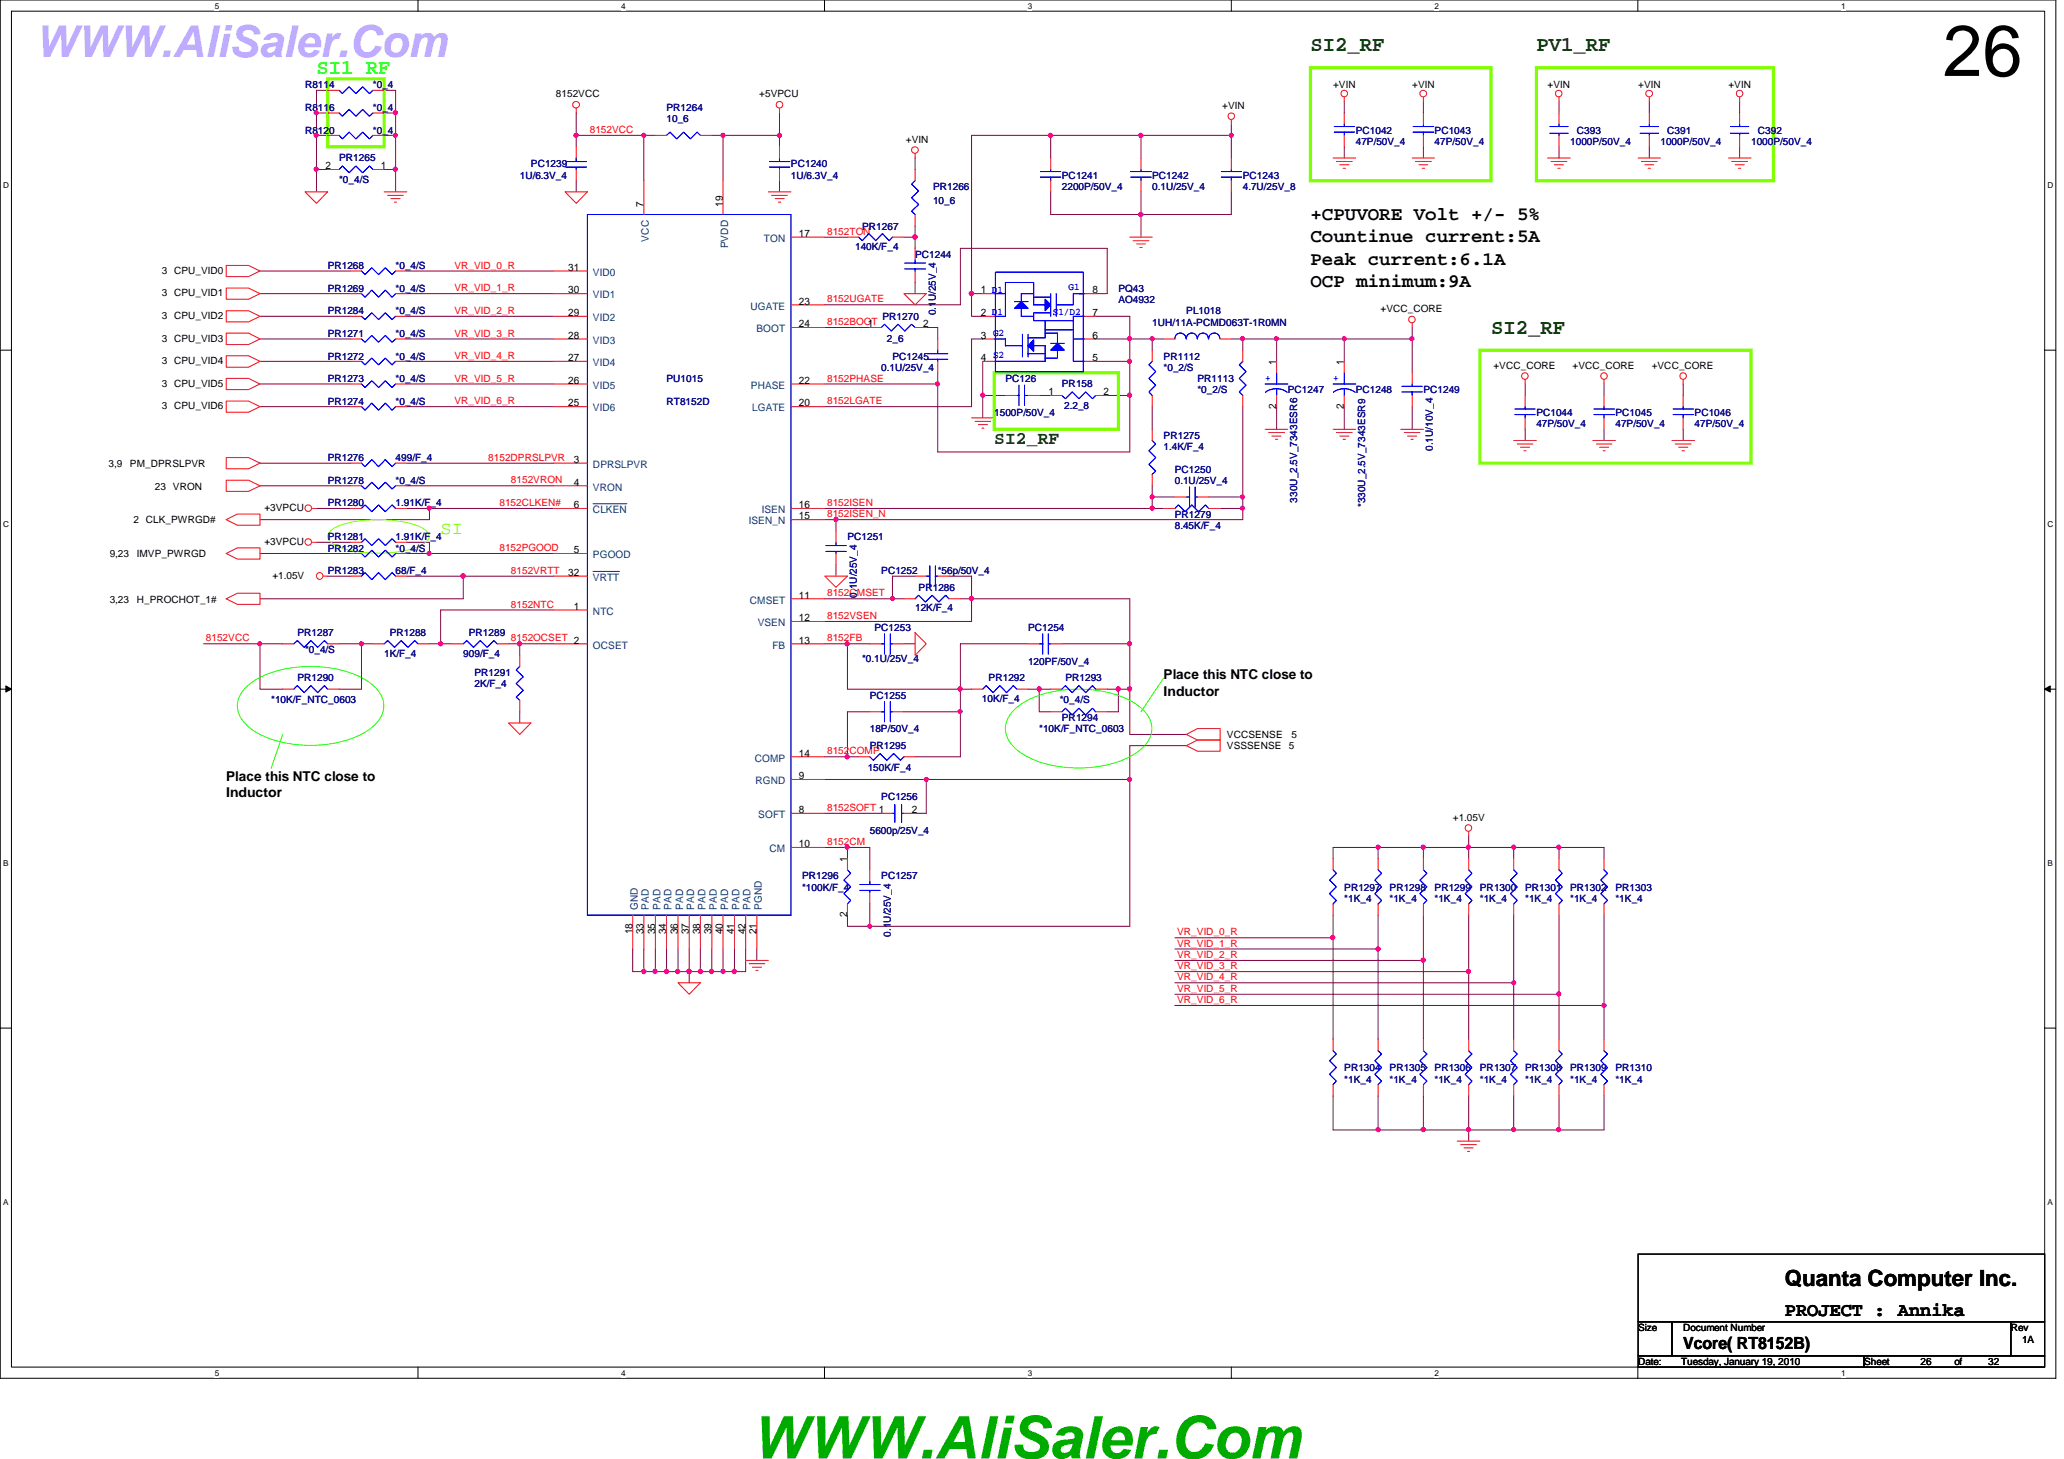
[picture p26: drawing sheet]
<svg xmlns="http://www.w3.org/2000/svg" width="297mm" height="210mm" viewBox="0 0 297 210" stroke-linecap="round" stroke-linejoin="round" font-family="sans-serif">
<defs><g id="words">
<text font-size="10.4" x="279.6" y="10.9">26</text>
<text font-size="8.5" fill="#00ab00" x="108.2" y="209.8">WWW.AliSaler.Com</text>
<text font-size="6.3" fill="#bfabff" x="5.1" y="8.2">WWW.AliSaler.Com</text>
<text font-size="3.2" x="256.9" y="185">Quanta Computer Inc.</text>
<text font-size="3" fill="#0f0" x="45.5" y="10.7">SI1 RF</text>
<g font-size="3" fill="#004000">
<text x="188.6" y="7.4">SI2_RF</text>
<text x="221.1" y="7.4">PV1_RF</text>
<text x="214.6" y="48">SI2_RF</text>
</g>
<g font-size="2.8">
<text x="188.6" y="31.6">+CPUVORE Volt +/- 5%</text>
<text x="188.6" y="34.8">Countinue current:5A</text>
<text x="188.6" y="41.3">OCP minimum:9A</text>
<text x="188.6" y="38.1">Peak current:6.1A</text>
<text x="256.9" y="189.3">PROJECT : Annika</text>
</g>
<text font-size="2.6" fill="#004000" x="143.1" y="63.9">SI2_RF</text>
<text font-size="2.6" fill="#80ff00" x="63.4" y="76.8">SI</text>
<text font-size="2.4" x="242.2" y="194.1">Vcore( RT8152B)</text>
<g font-size="1.9">
<text x="167.5" y="97.7">Place this NTC close to</text>
<text x="167.5" y="100.1">Inductor</text>
<text x="32.6" y="112.4">Place this NTC close to</text>
<text x="32.6" y="114.7">Inductor</text>
</g>
<g font-size="1.5">
<text x="46.9" y="24.3">2</text>
<text x="54.8" y="24.3">1</text>
<text x="92.6" y="29.7" transform="rotate(-90 92.6 29.7)">7</text>
<text x="104" y="29.7" transform="rotate(-90 104 29.7)">19</text>
<text x="115" y="34.1">17</text>
<text x="81.8" y="38.9">31</text>
<text x="81.8" y="45.5">29</text>
<text x="81.8" y="42.2">30</text>
<text x="115" y="43.8">23</text>
<text x="115" y="47.1">24</text>
<text x="124.9" y="47.1">1</text>
<text x="132.8" y="47.1">2</text>
<text x="141.1" y="42.2">1 D1</text>
<text x="141.1" y="45.5">2 D1</text>
<text x="157.2" y="42.2">8</text>
<text x="157.2" y="45.5">7</text>
<text x="81.8" y="51.9">27</text>
<text x="81.8" y="48.7">28</text>
<text x="141.1" y="48.7">3</text>
<text x="141.1" y="51.9">4</text>
<text x="157.2" y="48.7">6</text>
<text x="157.2" y="51.9">5</text>
<text x="183.7" y="52.5" transform="rotate(-90 183.7 52.5)">1</text>
<text x="193.4" y="52.5" transform="rotate(-90 193.4 52.5)">1</text>
<text x="81.8" y="58.5">25</text>
<text x="81.8" y="55.2">26</text>
<text x="115" y="55.2">22</text>
<text x="115" y="58.5">20</text>
<text x="150.9" y="56.9">1</text>
<text x="158.8" y="56.9">2</text>
<text x="183.7" y="58.8" transform="rotate(-90 183.7 58.8)">2</text>
<text x="193.4" y="58.8" transform="rotate(-90 193.4 58.8)">2</text>
<text x="82.6" y="66.6">3</text>
<text x="82.6" y="69.8">4</text>
<text x="82.6" y="73.1">6</text>
<text x="115" y="74.7">15</text>
<text x="115" y="73.1">16</text>
<text x="81.8" y="82.8">32</text>
<text x="82.6" y="79.6">5</text>
<text x="82.6" y="87.7">1</text>
<text x="115" y="89.4">12</text>
<text x="115" y="86.1">11</text>
<text x="115" y="92.6">13</text>
<text x="115" y="108.8">14</text>
<text x="115" y="112.1">9</text>
<text x="115" y="117">8</text>
<text x="131.2" y="117">2</text>
<text x="115" y="121.9">10</text>
<text x="121.9" y="124" transform="rotate(-90 121.9 124)">1</text>
<text x="121.9" y="132" transform="rotate(-90 121.9 132)">2</text>
<text x="91" y="134.4" transform="rotate(-90 91 134.4)">18</text>
<text x="92.6" y="134.4" transform="rotate(-90 92.6 134.4)">33</text>
<text x="94.3" y="134.4" transform="rotate(-90 94.3 134.4)">35</text>
<text x="95.9" y="134.4" transform="rotate(-90 95.9 134.4)">34</text>
<text x="97.5" y="134.4" transform="rotate(-90 97.5 134.4)">36</text>
<text x="99.1" y="134.4" transform="rotate(-90 99.1 134.4)">37</text>
<text x="100.8" y="134.4" transform="rotate(-90 100.8 134.4)">38</text>
<text x="102.4" y="134.4" transform="rotate(-90 102.4 134.4)">39</text>
<text x="104" y="134.4" transform="rotate(-90 104 134.4)">40</text>
<text x="105.7" y="134.4" transform="rotate(-90 105.7 134.4)">41</text>
<text x="107.3" y="134.4" transform="rotate(-90 107.3 134.4)">42</text>
<text x="108.9" y="134.4" transform="rotate(-90 108.9 134.4)">21</text>
</g>
<g font-size="1.5" fill="#004080">
<text x="93.4" y="34.8" transform="rotate(-90 93.4 34.8)">VCC</text>
<text x="104.8" y="35.7" transform="rotate(-90 104.8 35.7)">PVDD</text>
<text x="109.9" y="34.8">TON</text>
<text x="85.3" y="39.7">VID0</text>
<text x="85.3" y="46.2">VID2</text>
<text x="85.3" y="42.9">VID1</text>
<text x="108" y="44.5">UGATE</text>
<text x="108.9" y="47.8">BOOT</text>
<text x="85.3" y="52.7">VID4</text>
<text x="85.3" y="49.4">VID3</text>
<text x="85.3" y="59.2">VID6</text>
<text x="85.3" y="55.9">VID5</text>
<text x="108.1" y="55.9">PHASE</text>
<text x="108.2" y="59.2">LGATE</text>
<text x="85.3" y="67.3">DPRSLPVR</text>
<text x="85.3" y="70.6">VRON</text>
<text x="85.3" y="73.8">CLKEN</text>
<text x="107.8" y="75.4">ISEN_N</text>
<text x="109.6" y="73.8">ISEN</text>
<text x="85.3" y="80.3">PGOOD</text>
<text x="85.3" y="83.6">VRTT</text>
<text x="85.3" y="88.4">NTC</text>
<text x="107.9" y="86.8">CMSET</text>
<text x="85.3" y="93.3">OCSET</text>
<text x="109" y="90.1">VSEN</text>
<text x="111.2" y="93.3">FB</text>
<text x="108.6" y="109.6">COMP</text>
<text x="108.7" y="112.8">RGND</text>
<text x="109.1" y="117.7">SOFT</text>
<text x="110.7" y="122.6">CM</text>
<text x="91.8" y="130.9" transform="rotate(-90 91.8 130.9)">GND</text>
<text x="93.4" y="130.9" transform="rotate(-90 93.4 130.9)">PAD</text>
<text x="95" y="130.9" transform="rotate(-90 95 130.9)">PAD</text>
<text x="96.6" y="130.9" transform="rotate(-90 96.6 130.9)">PAD</text>
<text x="98.3" y="130.9" transform="rotate(-90 98.3 130.9)">PAD</text>
<text x="99.9" y="130.9" transform="rotate(-90 99.9 130.9)">PAD</text>
<text x="101.5" y="130.9" transform="rotate(-90 101.5 130.9)">PAD</text>
<text x="103.2" y="130.9" transform="rotate(-90 103.2 130.9)">PAD</text>
<text x="104.8" y="130.9" transform="rotate(-90 104.8 130.9)">PAD</text>
<text x="106.4" y="130.9" transform="rotate(-90 106.4 130.9)">PAD</text>
<text x="108" y="130.9" transform="rotate(-90 108 130.9)">PAD</text>
<text x="109.6" y="130.9" transform="rotate(-90 109.6 130.9)">PGND</text>
</g>
<g font-size="1.4" fill="#000080">
<text x="43.9" y="16">R8116</text>
<text x="43.9" y="12.7">R8114</text>
<text x="53.7" y="16">*0_4</text>
<text x="53.7" y="12.7">*0_4</text>
<text x="95.9" y="16">PR1264</text>
<text x="95.9" y="17.6">10_6</text>
<text x="43.9" y="19.2">R8120</text>
<text x="48.8" y="23.1">PR1265</text>
<text x="53.7" y="19.2">*0_4</text>
<text x="195.1" y="19.2">PC1042</text>
<text x="195.1" y="20.8">47P/50V_4</text>
<text x="206.5" y="19.2">PC1043</text>
<text x="206.5" y="20.8">47P/50V_4</text>
<text x="226" y="20.8">1000P/50V_4</text>
<text x="226.9" y="19.2">C393</text>
<text x="239" y="20.8">1000P/50V_4</text>
<text x="239.9" y="19.2">C391</text>
<text x="252" y="20.8">1000P/50V_4</text>
<text x="253" y="19.2">C392</text>
<text x="48.8" y="26.4">*0_4/S</text>
<text x="74.8" y="25.7">1U/6.3V_4</text>
<text x="76.4" y="24.1">PC1239</text>
<text x="113.8" y="24.1">PC1240</text>
<text x="113.8" y="25.7">1U/6.3V_4</text>
<text x="134.3" y="27.3">PR1266</text>
<text x="134.3" y="29.3">10_6</text>
<text x="152.8" y="25.7">PC1241</text>
<text x="152.8" y="27.3">2200P/50V_4</text>
<text x="165.8" y="25.7">PC1242</text>
<text x="165.8" y="27.3">0.1U/25V_4</text>
<text x="178.9" y="25.7">PC1243</text>
<text x="178.9" y="27.3">4.7U/25V_8</text>
<text x="123.1" y="36">140K/F_4</text>
<text x="124.1" y="33">PR1267</text>
<text x="47.2" y="38.7">PR1268</text>
<text x="47.2" y="42">PR1269</text>
<text x="56.9" y="38.7">*0_4/S</text>
<text x="56.9" y="42">*0_4/S</text>
<text x="131.7" y="37.1">PC1244</text>
<text x="160.9" y="42">PQ43</text>
<text x="47.2" y="45.2">PR1284</text>
<text x="56.9" y="45.2">*0_4/S</text>
<text x="127" y="46.1">PR1270</text>
<text x="134.7" y="45.3" transform="rotate(-90 134.7 45.3)">0.1U/25V_4</text>
<text x="160.9" y="43.6">AO4932</text>
<text x="165.8" y="46.9">1UH/11A-PCMD063T-1R0MN</text>
<text x="170.7" y="45.2">PL1018</text>
<text x="47.2" y="51.7">PR1272</text>
<text x="47.2" y="48.5">PR1271</text>
<text x="56.9" y="51.7">*0_4/S</text>
<text x="56.9" y="48.5">*0_4/S</text>
<text x="126.8" y="53.3">0.1U/25V_4</text>
<text x="127.6" y="49.1">2_6</text>
<text x="128.4" y="51.7">PC1245</text>
<text x="167.5" y="51.7">PR1112</text>
<text x="167.5" y="53.3">*0_2/S</text>
<text x="47.2" y="58.3">PR1274</text>
<text x="47.2" y="55">PR1273</text>
<text x="56.9" y="58.3">*0_4/S</text>
<text x="56.9" y="55">*0_4/S</text>
<text x="95.9" y="55">PU1015</text>
<text x="95.9" y="58.3">RT8152D</text>
<text x="143.1" y="59.9">1500P/50V_4</text>
<text x="144.7" y="55">PC126</text>
<text x="152.8" y="55.6">PR158</text>
<text x="153.2" y="58.9">2.2_8</text>
<text x="172.3" y="55">PR1113</text>
<text x="172.3" y="56.6">*0_2/S</text>
<text x="185.3" y="56.6">PC1247</text>
<text x="195.1" y="56.6">PC1248</text>
<text x="204.8" y="56.6">PC1249</text>
<text x="221.1" y="59.9">PC1044</text>
<text x="232.5" y="59.9">PC1045</text>
<text x="243.9" y="59.9">PC1046</text>
<text x="167.5" y="63.1">PR1275</text>
<text x="167.5" y="64.7">1.4K/F_4</text>
<text x="206.2" y="64.9" transform="rotate(-90 206.2 64.9)">0.1U/10V_4</text>
<text x="221.1" y="61.5">47P/50V_4</text>
<text x="232.5" y="61.5">47P/50V_4</text>
<text x="243.9" y="61.5">47P/50V_4</text>
<text x="47.2" y="69.6">PR1278</text>
<text x="47.2" y="66.4">PR1276</text>
<text x="56.9" y="69.6">*0_4/S</text>
<text x="56.9" y="66.4">499/F_4</text>
<text x="169.1" y="68">PC1250</text>
<text x="169.1" y="69.6">0.1U/25V_4</text>
<text x="47.2" y="77.7">PR1281</text>
<text x="47.2" y="72.9">PR1280</text>
<text x="56.9" y="77.7">1.91K/F_4</text>
<text x="56.9" y="72.9">1.91K/F_4</text>
<text x="122" y="77.7">PC1251</text>
<text x="169.1" y="74.5">PR1279</text>
<text x="169.1" y="76.1">8.45K/F_4</text>
<text x="186.7" y="72.3" transform="rotate(-90 186.7 72.3)">330U_2.5V_7343ESR6</text>
<text x="196.5" y="73" transform="rotate(-90 196.5 73)">*330U_2.5V_7343ESR9</text>
<text x="47.2" y="79.4">PR1282</text>
<text x="47.2" y="82.6">PR1283</text>
<text x="56.9" y="79.4">*0_4/S</text>
<text x="56.9" y="82.6">68/F_4</text>
<text x="126.8" y="82.6">PC1252</text>
<text x="135" y="82.6">*56p/50V_4</text>
<text x="123.3" y="86" transform="rotate(-90 123.3 86)">0.1U/25V_4</text>
<text x="131.7" y="88">12K/F_4</text>
<text x="132.2" y="85">PR1286</text>
<text x="42.8" y="91.6">PR1287</text>
<text x="43.9" y="94">*0_4/S</text>
<text x="55.3" y="94.5">1K/F_4</text>
<text x="56.1" y="91.6">PR1288</text>
<text x="66.7" y="94.5">909/F_4</text>
<text x="67.5" y="91.6">PR1289</text>
<text x="124.1" y="95.3">*0.1U/25V_4</text>
<text x="125.9" y="90.8">PC1253</text>
<text x="148" y="90.8">PC1254</text>
<text x="148" y="95.6">120PF/50V_4</text>
<text x="39" y="101.1">*10K/F_NTC_0603</text>
<text x="42.8" y="98">PR1290</text>
<text x="68.3" y="97.2">PR1291</text>
<text x="68.3" y="98.9">2K/F_4</text>
<text x="125.2" y="100.5">PC1255</text>
<text x="141.3" y="101">10K/F_4</text>
<text x="142.3" y="98">PR1292</text>
<text x="152.5" y="101.1">*0_4/S</text>
<text x="153.3" y="98">PR1293</text>
<text x="125.2" y="105.4">18P/50V_4</text>
<text x="125.2" y="107.8">PR1295</text>
<text x="149.6" y="105.4">*10K/F_NTC_0603</text>
<text x="152.8" y="103.8">PR1294</text>
<text x="124.9" y="110.9">150K/F_4</text>
<text x="126.8" y="115.1">PC1256</text>
<text x="125.2" y="120">5600p/25V_4</text>
<text x="115.4" y="126.5">PR1296</text>
<text x="115.4" y="128.1">*100K/F_4</text>
<text x="126.8" y="126.5">PC1257</text>
<text x="193.5" y="128.1">PR1297</text>
<text x="193.5" y="129.8">*1K_4</text>
<text x="200" y="128.1">PR1298</text>
<text x="200" y="129.8">*1K_4</text>
<text x="206.5" y="128.1">PR1299</text>
<text x="206.5" y="129.8">*1K_4</text>
<text x="213" y="128.1">PR1300</text>
<text x="213" y="129.8">*1K_4</text>
<text x="219.5" y="128.1">PR1301</text>
<text x="219.5" y="129.8">*1K_4</text>
<text x="226" y="128.1">PR1302</text>
<text x="226" y="129.8">*1K_4</text>
<text x="232.5" y="128.1">PR1303</text>
<text x="232.5" y="129.8">*1K_4</text>
<text x="128.2" y="134.7" transform="rotate(-90 128.2 134.7)">0.1U/25V_4</text>
<text x="193.5" y="154.1">PR1304</text>
<text x="193.5" y="155.8">*1K_4</text>
<text x="200" y="154.1">PR1305</text>
<text x="200" y="155.8">*1K_4</text>
<text x="206.5" y="154.1">PR1306</text>
<text x="206.5" y="155.8">*1K_4</text>
<text x="213" y="154.1">PR1307</text>
<text x="213" y="155.8">*1K_4</text>
<text x="219.5" y="154.1">PR1308</text>
<text x="219.5" y="155.8">*1K_4</text>
<text x="226" y="154.1">PR1309</text>
<text x="226" y="155.8">*1K_4</text>
<text x="232.5" y="154.1">PR1310</text>
<text x="232.5" y="155.8">*1K_4</text>
</g>
<g font-size="1.4">
<text x="80" y="14">8152VCC</text>
<text x="109.3" y="14">+5VPCU</text>
<text x="175.9" y="15.7">+VIN</text>
<text x="191.9" y="12.7">+VIN</text>
<text x="203.2" y="12.7">+VIN</text>
<text x="222.7" y="12.7">+VIN</text>
<text x="235.8" y="12.7">+VIN</text>
<text x="248.7" y="12.7">+VIN</text>
<text x="130.4" y="20.5">+VIN</text>
<text x="23.3" y="39.4">3 CPU_VID0</text>
<text x="23.3" y="42.6">3 CPU_VID1</text>
<text x="23.3" y="45.9">3 CPU_VID2</text>
<text x="198.7" y="44.9">+VCC_CORE</text>
<text x="23.3" y="49.1">3 CPU_VID3</text>
<text x="23.3" y="52.4">3 CPU_VID4</text>
<text x="214.9" y="53">+VCC_CORE</text>
<text x="226.3" y="53">+VCC_CORE</text>
<text x="237.7" y="53">+VCC_CORE</text>
<text x="23.3" y="55.6">3 CPU_VID5</text>
<text x="23.3" y="58.9">3 CPU_VID6</text>
<text x="15.6" y="67.2">3,9</text>
<text x="18.7" y="67.2">PM_DPRSLPVR</text>
<text x="22.3" y="70.4">23 VRON</text>
<text x="19.2" y="75.3">2 CLK_PWRGD#</text>
<text x="38.1" y="73.5">+3VPCU</text>
<text x="15.8" y="80.2">9,23</text>
<text x="19.7" y="80.2">IMVP_PWRGD</text>
<text x="38.1" y="78.4">+3VPCU</text>
<text x="39.2" y="83.3">+1.05V</text>
<text x="15.8" y="86.7">3,23</text>
<text x="19.7" y="86.7">H_PROCHOT_1#</text>
<text x="176.6" y="106.2">VCCSENSE</text>
<text x="176.6" y="107.8">VSSSENSE</text>
<text x="185.5" y="107.8">5</text>
<text x="185.8" y="106.2">5</text>
<text x="209.1" y="118.1">+1.05V</text>
<text x="235.8" y="191.5">Size</text>
<text x="242.2" y="191.5">Document Number</text>
<text x="289.4" y="191.5">Rev</text>
<text x="235.8" y="196.4">Date:</text>
<text x="241.9" y="196.4">Tuesday, January 19, 2010</text>
<text x="268.3" y="196.4">Sheet</text>
<text x="276.4" y="196.4">26</text>
<text x="281.3" y="196.4">of</text>
<text x="286.1" y="196.4">32</text>
<text x="291" y="193.2">1A</text>
</g>
<g font-size="1.4" fill="#f00">
<text x="84.9" y="19.1">8152VCC</text>
<text x="119" y="33.8">8152TON</text>
<text x="65.4" y="41.9">VR_VID_1_R</text>
<text x="65.4" y="38.7">VR_VID_0_R</text>
<text x="65.4" y="45.2">VR_VID_2_R</text>
<text x="119" y="46.8">8152BOOT</text>
<text x="119" y="43.5">8152UGATE</text>
<text x="65.4" y="48.4">VR_VID_3_R</text>
<text x="65.4" y="51.6">VR_VID_4_R</text>
<text x="65.4" y="54.9">VR_VID_5_R</text>
<text x="65.4" y="58.2">VR_VID_6_R</text>
<text x="119" y="54.9">8152PHASE</text>
<text x="119" y="58.2">8152LGATE</text>
<text x="70.3" y="66.3">8152DPRSLPVR</text>
<text x="73.5" y="69.6">8152VRON</text>
<text x="71.9" y="72.8">8152CLKEN#</text>
<text x="119" y="74.4">8152ISEN_N</text>
<text x="119" y="72.8">8152ISEN</text>
<text x="71.9" y="79.3">8152PGOOD</text>
<text x="73.5" y="82.5">8152VRTT</text>
<text x="73.5" y="87.4">8152NTC</text>
<text x="119" y="85.8">8152CMSET</text>
<text x="119" y="89.1">8152VSEN</text>
<text x="29.6" y="92.3">8152VCC</text>
<text x="73.5" y="92.3">8152OCSET 2</text>
<text x="119" y="92.3">8152FB</text>
<text x="119" y="108.5">8152COMP</text>
<text x="119" y="116.7">8152SOFT 1</text>
<text x="119" y="121.6">8152CM</text>
<text x="169.4" y="137.8">VR_VID_2_R</text>
<text x="169.4" y="136.2">VR_VID_1_R</text>
<text x="169.4" y="134.6">VR_VID_0_R</text>
<text x="169.4" y="142.7">VR_VID_5_R</text>
<text x="169.4" y="141.1">VR_VID_4_R</text>
<text x="169.4" y="139.4">VR_VID_3_R</text>
<text x="169.4" y="144.3">VR_VID_6_R</text>
</g>
<g font-size="1.4" fill="#00f">
<text x="153.8" y="41.7">G1</text>
<text x="142.7" y="42.1">D1</text>
<text x="142.7" y="45.4">D1</text>
<text x="151.5" y="45.4">S1/D2</text>
<text x="142.9" y="48.3">G2</text>
<text x="142.9" y="51.6">S2</text>
<text x="182.1" y="54.8">+</text>
<text x="191.9" y="54.8">+</text>
</g>
<g font-size="1.2">
<text x="30.9" y="1.2">5</text>
<text x="89.4" y="1.2">4</text>
<text x="147.9" y="1.2">3</text>
<text x="206.5" y="1.2">2</text>
<text x="265" y="1.2">1</text>
<text x=".5" y="27.1">D</text>
<text x="294.7" y="27.1">D</text>
<text x=".5" y="75.8">C</text>
<text x="294.7" y="75.8">C</text>
<text x=".5" y="124.6">B</text>
<text x="294.7" y="124.6">B</text>
<text x=".5" y="173.4">A</text>
<text x="294.7" y="173.4">A</text>
<text x="30.9" y="197.9">5</text>
<text x="89.4" y="197.9">4</text>
<text x="147.9" y="197.9">3</text>
<text x="206.5" y="197.9">2</text>
<text x="265" y="197.9">1</text>
</g>
</g></defs>
<path d="M0 0h295.9v198.3h-295.9zM1.6 1.6h292.7v195.1h-292.7z" fill="none" stroke="#000" stroke-width=".14"/>
<g fill="#fff">
<path d="M30.9 .2h.6v1.3h-.6z"/>
<path d="M30.9 196.8h.6v1.4h-.6z"/>
</g>
<path d="M60.2 0v1.6M60.2 196.7v1.6" fill="none" stroke="#000" stroke-width=".14"/>
<g fill="#fff">
<path d="M89.4 .2h.6v1.3h-.6z"/>
<path d="M89.4 196.8h.6v1.4h-.6z"/>
</g>
<path d="M118.7 0v1.6M118.7 196.7v1.6" fill="none" stroke="#000" stroke-width=".14"/>
<g fill="#fff">
<path d="M147.9 .2h.6v1.3h-.6z"/>
<path d="M147.9 196.8h.6v1.4h-.6z"/>
</g>
<path d="M177.2 0v1.6M177.2 196.7v1.6" fill="none" stroke="#000" stroke-width=".14"/>
<g fill="#fff">
<path d="M206.5 .2h.5v1.3h-.5z"/>
<path d="M206.5 196.8h.5v1.4h-.5z"/>
</g>
<path d="M235.7 0v1.6M235.7 196.7v1.6" fill="none" stroke="#000" stroke-width=".14"/>
<g fill="#fff">
<path d="M265 .2h.6v1.3h-.6z"/>
<path d="M265 196.8h.6v1.4h-.6z"/>
<path d="M.5 26h.8v1.3h-.8z"/>
<path d="M294.7 26h.8v1.3h-.8z"/>
<path d="M.5 74.8h.8v1.3h-.8z"/>
<path d="M294.7 74.8h.8v1.3h-.8z"/>
</g>
<path d="M0 50.4h1.6M294.3 50.4h1.6" fill="none" stroke="#000" stroke-width=".14"/>
<g fill="#fff">
<path d="M.5 123.5h.7v1.3h-.7z"/>
<path d="M294.7 123.5h.7v1.3h-.7z"/>
</g>
<path d="M0 99.1h1.6M.8 98.7l.8 .4-.8 .5zM294.3 99.1h1.6M294.3 99.1l.8-.4v.9z" fill="none" stroke="#000" stroke-width=".14"/>
<path d="M.8 98.7l.8 .4-.8 .5zM294.3 99.1l.8-.4v.9z" fill="#000"/>
<g fill="#fff">
<path d="M.5 172.3h.7v1.3h-.7z"/>
<path d="M294.7 172.3h.7v1.3h-.7z"/>
</g>
<path d="M0 147.9h1.6M294.3 147.9h1.6" fill="none" stroke="#000" stroke-width=".14"/>
<path d="M82.9 19.5v1.6M92.7 19.5h1.6M104.1 19.5h8.1M82.9 26v1.6" fill="none" stroke="#800040" stroke-width=".14"/>
<circle cx="112.2" cy="19.5" r=".3" fill="#f0f"/>
<circle cx="112.2" cy="19.5" r=".3" fill="none" stroke="#f0f" stroke-width=".14"/>
<path d="M92.7 19.5v6.5M112.2 19.5v1.6M112.2 26v1.6" fill="none" stroke="#800040" stroke-width=".14"/>
<circle cx="92.7" cy="19.5" r=".3" fill="#f0f"/>
<circle cx="92.7" cy="19.5" r=".3" fill="none" stroke="#f0f" stroke-width=".14"/>
<path d="M82.9 19.5h9.8M104.1 19.5v6.5" fill="none" stroke="#800040" stroke-width=".14"/>
<circle cx="104.1" cy="19.5" r=".3" fill="#f0f"/>
<circle cx="104.1" cy="19.5" r=".3" fill="none" stroke="#f0f" stroke-width=".14"/>
<path d="M102.4 19.5h1.7M37.4 66.6h13M37.4 69.9h13M45.5 78h4.9M58.5 69.9h21.2M47.2 82.9h3.2M52 92.6h1.7M66.7 82.9h13" fill="none" stroke="#800040" stroke-width=".14"/>
<circle cx="52" cy="92.6" r=".3" fill="#f0f"/>
<circle cx="52" cy="92.6" r=".3" fill="none" stroke="#f0f" stroke-width=".14"/>
<path d="M37.4 92.6h3.3" fill="none" stroke="#800040" stroke-width=".14"/>
<circle cx="37.4" cy="92.6" r=".3" fill="#f0f"/>
<circle cx="37.4" cy="92.6" r=".3" fill="none" stroke="#f0f" stroke-width=".14"/>
<path d="M37.4 92.6v6.5h3.3M48.8 92.6h3.2v6.5h-3.2M63.4 92.6h1.7" fill="none" stroke="#800040" stroke-width=".14"/>
<circle cx="63.4" cy="92.6" r=".3" fill="#f0f"/>
<circle cx="63.4" cy="92.6" r=".3" fill="none" stroke="#f0f" stroke-width=".14"/>
<path d="M118.7 34.1h3.3M131.7 34.1v1.6M74.8 92.6v1.7M79.7 87.8h-16.3v4.8h-1.6M74.8 102.4v1.6" fill="none" stroke="#800040" stroke-width=".14"/>
<circle cx="131.7" cy="34.1" r=".32" fill="#f0f"/>
<circle cx="131.7" cy="34.1" r=".32" fill="none" stroke="#f0f" stroke-width=".14"/>
<path d="M131.7 32.5v1.6h-1.6M131.7 22.7v1.7M118.7 47.1h6.5M131.7 40.6v1.6M133.3 47.1h1.7v1.7M165.8 58.5v3.3M165.8 73.2h1.7M173.9 71.5h5" fill="none" stroke="#800040" stroke-width=".14"/>
<circle cx="165.8" cy="73.1" r=".3" fill="#f0f"/>
<circle cx="165.8" cy="73.1" r=".3" fill="none" stroke="#f0f" stroke-width=".14"/>
<path d="M178.9 73.2v1.6" fill="none" stroke="#800040" stroke-width=".14"/>
<circle cx="178.8" cy="73.1" r=".3" fill="#f0f"/>
<circle cx="178.8" cy="73.1" r=".3" fill="none" stroke="#f0f" stroke-width=".14"/>
<path d="M120.3 74.8h58.6" fill="none" stroke="#800040" stroke-width=".14"/>
<circle cx="120.3" cy="74.7" r=".31" fill="#f0f"/>
<circle cx="120.3" cy="74.7" r=".31" fill="none" stroke="#f0f" stroke-width=".14"/>
<path d="M118.7 74.8h1.6v1.6M118.7 86.1h9.7M120.3 81.3v1.6M139.8 86.1v3.3" fill="none" stroke="#800040" stroke-width=".14"/>
<circle cx="139.8" cy="86.1" r=".31" fill="#f0f"/>
<circle cx="139.8" cy="86.1" r=".31" fill="none" stroke="#f0f" stroke-width=".14"/>
<path d="M118.7 92.6h3.3M118.7 89.4h21.1M122 102.4v6.5h1.6M130.1 102.4h8.1" fill="none" stroke="#800040" stroke-width=".14"/>
<circle cx="121.9" cy="108.9" r=".3" fill="#f0f"/>
<circle cx="121.9" cy="108.9" r=".3" fill="none" stroke="#f0f" stroke-width=".14"/>
<path d="M122 102.4h3.2M138.2 102.4v6.5h-6.5" fill="none" stroke="#800040" stroke-width=".14"/>
<circle cx="138.2" cy="102.4" r=".3" fill="#f0f"/>
<circle cx="138.2" cy="102.4" r=".3" fill="none" stroke="#f0f" stroke-width=".14"/>
<path d="M138.2 92.6h9.8M138.2 99.1h1.6M159.3 99.1h1.6M162.6 99.1v6.6" fill="none" stroke="#800040" stroke-width=".14"/>
<circle cx="162.5" cy="99.1" r=".31" fill="#f0f"/>
<circle cx="162.5" cy="99.1" r=".31" fill="none" stroke="#f0f" stroke-width=".14"/>
<path d="M162.6 86.1v6.5h-9.8M91.1 136.5v3.3h1.6v-3.3" fill="none" stroke="#800040" stroke-width=".14"/>
<circle cx="92.7" cy="139.8" r=".31" fill="#f0f"/>
<circle cx="92.7" cy="139.8" r=".31" fill="none" stroke="#f0f" stroke-width=".14"/>
<path d="M92.7 139.8h1.6M94.3 136.5v3.3M95.9 136.5v3.3h-1.6" fill="none" stroke="#800040" stroke-width=".14"/>
<circle cx="95.9" cy="139.8" r=".31" fill="#f0f"/>
<circle cx="95.9" cy="139.8" r=".31" fill="none" stroke="#f0f" stroke-width=".14"/>
<circle cx="94.3" cy="139.8" r=".31" fill="#f0f"/>
<circle cx="94.3" cy="139.8" r=".31" fill="none" stroke="#f0f" stroke-width=".14"/>
<path d="M104.1 139.8h1.6" fill="none" stroke="#800040" stroke-width=".14"/>
<circle cx="104" cy="139.8" r=".31" fill="#f0f"/>
<circle cx="104" cy="139.8" r=".31" fill="none" stroke="#f0f" stroke-width=".14"/>
<path d="M97.6 136.5v3.3" fill="none" stroke="#800040" stroke-width=".14"/>
<circle cx="97.5" cy="139.8" r=".31" fill="#f0f"/>
<circle cx="97.5" cy="139.8" r=".31" fill="none" stroke="#f0f" stroke-width=".14"/>
<path d="M95.9 139.8h3.3M99.2 136.5v3.3M100.8 136.5v3.3h-1.6" fill="none" stroke="#800040" stroke-width=".14"/>
<circle cx="100.8" cy="139.8" r=".31" fill="#f0f"/>
<circle cx="100.8" cy="139.8" r=".31" fill="none" stroke="#f0f" stroke-width=".14"/>
<circle cx="99.2" cy="139.8" r=".32" fill="#f0f"/>
<circle cx="99.2" cy="139.8" r=".32" fill="none" stroke="#f0f" stroke-width=".14"/>
<path d="M99.2 139.8v1.6M102.4 136.5v3.3" fill="none" stroke="#800040" stroke-width=".14"/>
<circle cx="102.4" cy="139.8" r=".31" fill="#f0f"/>
<circle cx="102.4" cy="139.8" r=".31" fill="none" stroke="#f0f" stroke-width=".14"/>
<path d="M104.1 136.5v3.3h-3.3M105.7 136.5v3.3" fill="none" stroke="#800040" stroke-width=".14"/>
<circle cx="105.7" cy="139.8" r=".31" fill="#f0f"/>
<circle cx="105.7" cy="139.8" r=".31" fill="none" stroke="#f0f" stroke-width=".14"/>
<path d="M149.6 99.1h1.6M107.3 136.5v3.3h-1.6M108.9 136.5v1.7" fill="none" stroke="#800040" stroke-width=".14"/>
<circle cx="149.5" cy="99.1" r=".31" fill="#f0f"/>
<circle cx="149.5" cy="99.1" r=".31" fill="none" stroke="#f0f" stroke-width=".14"/>
<path d="M118.7 108.9h3.3M162.6 105.7h8.1M118.7 121.9h3.3v1.6" fill="none" stroke="#800040" stroke-width=".14"/>
<circle cx="121.9" cy="121.9" r=".3" fill="#f0f"/>
<circle cx="121.9" cy="121.9" r=".3" fill="none" stroke="#f0f" stroke-width=".14"/>
<path d="M122 121.9h3.2v3.2M125.2 130v3.3h-3.2v-1.6" fill="none" stroke="#800040" stroke-width=".14"/>
<circle cx="125.2" cy="133.3" r=".3" fill="#f0f"/>
<circle cx="125.2" cy="133.3" r=".3" fill="none" stroke="#f0f" stroke-width=".14"/>
<path d="M118.7 117h8.1M118.7 112.1h14.6M133.3 112.1v4.9M133.3 112.1h29.3M125.2 133.3h37.4" fill="none" stroke="#800040" stroke-width=".14"/>
<circle cx="162.6" cy="112.1" r=".3" fill="#f0f"/>
<circle cx="162.6" cy="112.1" r=".3" fill="none" stroke="#f0f" stroke-width=".14"/>
<circle cx="133.3" cy="112.1" r=".3" fill="#f0f"/>
<circle cx="133.3" cy="112.1" r=".3" fill="none" stroke="#f0f" stroke-width=".14"/>
<path d="M74.8 92.6h4.9M131.7 117h1.6" fill="none" stroke="#800040" stroke-width=".14"/>
<circle cx="74.8" cy="92.6" r=".31" fill="#f0f"/>
<circle cx="74.8" cy="92.6" r=".31" fill="none" stroke="#f0f" stroke-width=".14"/>
<g fill="none" stroke="#800040" stroke-width=".14">
<path d="M37.4 39h13M58.5 39h21.2M37.4 42.2h13M37.4 55.2h13M37.4 52h13M37.4 48.8h13M37.4 45.5h13M37.4 58.5h13M58.5 48.8h21.2M58.5 45.5h21.2M58.5 55.2h21.2M58.5 58.5h21.2"/>
<path d="M58.5 52h21.2M58.5 42.2h21.2M61.8 79.6h17.9M29.3 92.6h8.1M73.2 92.6h1.6"/>
</g>
<circle cx="61.8" cy="79.6" r=".3" fill="#f0f"/>
<circle cx="61.8" cy="79.6" r=".3" fill="none" stroke="#f0f" stroke-width=".14"/>
<path d="M37.4 79.6h13M131.7 82.9h-3.3v3.2M139.8 86.1h22.8" fill="none" stroke="#800040" stroke-width=".14"/>
<circle cx="128.4" cy="86.1" r=".3" fill="#f0f"/>
<circle cx="128.4" cy="86.1" r=".3" fill="none" stroke="#f0f" stroke-width=".14"/>
<path d="M128.4 86.1h1.7M136.6 82.9h3.2v3.2h-1.6M149.6 99.1v3.3h1.6M160.9 99.1v3.3" fill="none" stroke="#800040" stroke-width=".14"/>
<circle cx="160.9" cy="99.1" r=".31" fill="#f0f"/>
<circle cx="160.9" cy="99.1" r=".31" fill="none" stroke="#f0f" stroke-width=".14"/>
<path d="M112.2 16.3v3.2M169.1 71.5h-3.3v1.7M178.9 71.5v1.7h-3.3M160.9 99.1h1.7M159.3 102.4h1.6" fill="none" stroke="#800040" stroke-width=".14"/>
<circle cx="165.8" cy="71.5" r=".3" fill="#f0f"/>
<circle cx="165.8" cy="71.5" r=".3" fill="none" stroke="#f0f" stroke-width=".14"/>
<path d="M130.1 92.6h1.6M138.2 99.1v3.3" fill="none" stroke="#800040" stroke-width=".14"/>
<circle cx="138.2" cy="99.1" r=".31" fill="#f0f"/>
<circle cx="138.2" cy="99.1" r=".31" fill="none" stroke="#f0f" stroke-width=".14"/>
<path d="M122 92.6v6.5M138.2 92.6v6.5" fill="none" stroke="#800040" stroke-width=".14"/>
<circle cx="121.9" cy="92.6" r=".3" fill="#f0f"/>
<circle cx="121.9" cy="92.6" r=".3" fill="none" stroke="#f0f" stroke-width=".14"/>
<path d="M164.2 19.5h13M122 99.1h16.2M122 92.6h3.2" fill="none" stroke="#800040" stroke-width=".14"/>
<circle cx="177.2" cy="19.5" r=".3" fill="#f0f"/>
<circle cx="177.2" cy="19.5" r=".3" fill="none" stroke="#f0f" stroke-width=".14"/>
<circle cx="164.2" cy="19.5" r=".31" fill="#f0f"/>
<circle cx="164.2" cy="19.5" r=".31" fill="none" stroke="#f0f" stroke-width=".14"/>
<path d="M177.2 27.6v3.3h-13" fill="none" stroke="#800040" stroke-width=".14"/>
<circle cx="164.2" cy="30.9" r=".31" fill="#f0f"/>
<circle cx="164.2" cy="30.9" r=".31" fill="none" stroke="#f0f" stroke-width=".14"/>
<path d="M177.2 19.5v3.2M151.2 22.7v-3.2h13v3.2" fill="none" stroke="#800040" stroke-width=".14"/>
<circle cx="151.2" cy="19.5" r=".3" fill="#f0f"/>
<circle cx="151.2" cy="19.5" r=".3" fill="none" stroke="#f0f" stroke-width=".14"/>
<path d="M177.2 17.9v1.6M151.2 27.6v3.3M164.2 30.9v3.2M183.7 58.5v3.3M183.7 48.8v3.2M203.2 58.5v3.3M203.2 47.1v6.5" fill="none" stroke="#800040" stroke-width=".14"/>
<circle cx="203.2" cy="48.7" r=".3" fill="#f0f"/>
<circle cx="203.2" cy="48.7" r=".3" fill="none" stroke="#f0f" stroke-width=".14"/>
<path d="M178.9 48.8h4.8M66.7 82.9v3.2h-29.3" fill="none" stroke="#800040" stroke-width=".14"/>
<circle cx="66.6" cy="82.9" r=".32" fill="#f0f"/>
<circle cx="66.6" cy="82.9" r=".32" fill="none" stroke="#f0f" stroke-width=".14"/>
<path d="M58.5 82.9h8.2M162.6 92.6v6.5" fill="none" stroke="#800040" stroke-width=".14"/>
<circle cx="162.6" cy="92.6" r=".3" fill="#f0f"/>
<circle cx="162.6" cy="92.6" r=".3" fill="none" stroke="#f0f" stroke-width=".14"/>
<path d="M82.9 16.3v3.2M139.8 19.5h11.4M170.7 107.3h-8.1v4.8" fill="none" stroke="#800040" stroke-width=".14"/>
<circle cx="82.9" cy="19.5" r=".31" fill="#f0f"/>
<circle cx="82.9" cy="19.5" r=".31" fill="none" stroke="#f0f" stroke-width=".14"/>
<path d="M45.5 73.2h4.9M61.8 73.2h17.9" fill="none" stroke="#800040" stroke-width=".14"/>
<circle cx="61.8" cy="73.1" r=".3" fill="#f0f"/>
<circle cx="61.8" cy="73.1" r=".3" fill="none" stroke="#f0f" stroke-width=".14"/>
<path d="M165.8 48.8h1.7M183.7 48.8h9.8v3.2M193.5 58.5v3.3" fill="none" stroke="#800040" stroke-width=".14"/>
<circle cx="183.7" cy="48.7" r=".3" fill="#f0f"/>
<circle cx="183.7" cy="48.7" r=".3" fill="none" stroke="#f0f" stroke-width=".14"/>
<path d="M45.5 24.4v3.2M58.5 66.6h21.2" fill="none" stroke="#800040" stroke-width=".14"/>
<circle cx="45.5" cy="24.3" r=".3" fill="#f0f"/>
<circle cx="45.5" cy="24.3" r=".3" fill="none" stroke="#f0f" stroke-width=".14"/>
<path d="M45.5 24.4h1.7M56.9 24.4v3.2" fill="none" stroke="#800040" stroke-width=".14"/>
<circle cx="56.9" cy="24.3" r=".3" fill="#f0f"/>
<circle cx="56.9" cy="24.3" r=".3" fill="none" stroke="#f0f" stroke-width=".14"/>
<path d="M55.3 24.4h1.6M58.5 73.2h3.3v1.6h-24.4M58.5 78h3.3v1.6h-3.3M165.8 69.9v1.6M148 99.1h1.6M191.9 134.9v14.6M198.3 131.7v4.8M204.8 131.7v17.8M211.4 131.7v8.1M217.8 131.7v17.8M224.4 131.7v11.3M230.8 131.7v17.8" fill="none" stroke="#800040" stroke-width=".14"/>
<circle cx="191.8" cy="134.9" r=".3" fill="#f0f"/>
<circle cx="191.8" cy="134.9" r=".3" fill="none" stroke="#f0f" stroke-width=".14"/>
<path d="M169.1 138.2h35.7" fill="none" stroke="#800040" stroke-width=".14"/>
<circle cx="204.8" cy="138.1" r=".31" fill="#f0f"/>
<circle cx="204.8" cy="138.1" r=".31" fill="none" stroke="#f0f" stroke-width=".14"/>
<path d="M169.1 136.5h29.2" fill="none" stroke="#800040" stroke-width=".14"/>
<circle cx="198.3" cy="136.5" r=".3" fill="#f0f"/>
<circle cx="198.3" cy="136.5" r=".3" fill="none" stroke="#f0f" stroke-width=".14"/>
<path d="M169.1 134.9h22.8M169.1 144.7h61.7" fill="none" stroke="#800040" stroke-width=".14"/>
<circle cx="230.8" cy="144.6" r=".3" fill="#f0f"/>
<circle cx="230.8" cy="144.6" r=".3" fill="none" stroke="#f0f" stroke-width=".14"/>
<path d="M169.1 143h55.3" fill="none" stroke="#800040" stroke-width=".14"/>
<circle cx="224.3" cy="143" r=".3" fill="#f0f"/>
<circle cx="224.3" cy="143" r=".3" fill="none" stroke="#f0f" stroke-width=".14"/>
<path d="M169.1 141.4h48.7" fill="none" stroke="#800040" stroke-width=".14"/>
<circle cx="217.8" cy="141.4" r=".3" fill="#f0f"/>
<circle cx="217.8" cy="141.4" r=".3" fill="none" stroke="#f0f" stroke-width=".14"/>
<path d="M169.1 139.8h42.3" fill="none" stroke="#800040" stroke-width=".14"/>
<circle cx="211.3" cy="139.8" r=".31" fill="#f0f"/>
<circle cx="211.3" cy="139.8" r=".31" fill="none" stroke="#f0f" stroke-width=".14"/>
<path d="M191.9 131.7v3.2M198.3 136.5v13M211.4 139.8v9.7M211.4 120.3v1.6M217.8 121.9h6.6M224.4 143v6.5" fill="none" stroke="#800040" stroke-width=".14"/>
<circle cx="217.8" cy="121.9" r=".3" fill="#f0f"/>
<circle cx="217.8" cy="121.9" r=".3" fill="none" stroke="#f0f" stroke-width=".14"/>
<path d="M191.9 121.9v1.6M198.3 121.9h6.5M217.8 121.9v1.6M230.8 121.9v1.6" fill="none" stroke="#800040" stroke-width=".14"/>
<circle cx="198.3" cy="121.9" r=".3" fill="#f0f"/>
<circle cx="198.3" cy="121.9" r=".3" fill="none" stroke="#f0f" stroke-width=".14"/>
<path d="M198.3 121.9v1.6M204.8 121.9h6.6" fill="none" stroke="#800040" stroke-width=".14"/>
<circle cx="204.8" cy="121.9" r=".31" fill="#f0f"/>
<circle cx="204.8" cy="121.9" r=".31" fill="none" stroke="#f0f" stroke-width=".14"/>
<path d="M204.8 121.9v1.6M211.4 121.9v1.6M224.4 121.9h6.4" fill="none" stroke="#800040" stroke-width=".14"/>
<circle cx="224.3" cy="121.9" r=".3" fill="#f0f"/>
<circle cx="224.3" cy="121.9" r=".3" fill="none" stroke="#f0f" stroke-width=".14"/>
<path d="M191.9 121.9h6.4M224.4 121.9v1.6M211.4 162.6h6.4" fill="none" stroke="#800040" stroke-width=".14"/>
<circle cx="211.3" cy="162.5" r=".3" fill="#f0f"/>
<circle cx="211.3" cy="162.5" r=".3" fill="none" stroke="#f0f" stroke-width=".14"/>
<path d="M211.4 121.9h6.4" fill="none" stroke="#800040" stroke-width=".14"/>
<circle cx="211.3" cy="121.9" r=".3" fill="#f0f"/>
<circle cx="211.3" cy="121.9" r=".3" fill="none" stroke="#f0f" stroke-width=".14"/>
<path d="M204.8 157.6v5M224.4 162.6h6.4" fill="none" stroke="#800040" stroke-width=".14"/>
<circle cx="224.3" cy="162.5" r=".3" fill="#f0f"/>
<circle cx="224.3" cy="162.5" r=".3" fill="none" stroke="#f0f" stroke-width=".14"/>
<path d="M224.4 157.6v5M198.3 162.6h6.5" fill="none" stroke="#800040" stroke-width=".14"/>
<circle cx="198.3" cy="162.5" r=".3" fill="#f0f"/>
<circle cx="198.3" cy="162.5" r=".3" fill="none" stroke="#f0f" stroke-width=".14"/>
<path d="M198.3 157.6v5M217.8 157.6v5h6.6" fill="none" stroke="#800040" stroke-width=".14"/>
<circle cx="217.8" cy="162.5" r=".3" fill="#f0f"/>
<circle cx="217.8" cy="162.5" r=".3" fill="none" stroke="#f0f" stroke-width=".14"/>
<path d="M230.8 157.6v5M191.9 162.6h6.4M204.8 162.6h6.6v1.6" fill="none" stroke="#800040" stroke-width=".14"/>
<circle cx="204.8" cy="162.5" r=".31" fill="#f0f"/>
<circle cx="204.8" cy="162.5" r=".31" fill="none" stroke="#f0f" stroke-width=".14"/>
<path d="M164.2 27.6v3.3h-13M193.5 48.8h9.7" fill="none" stroke="#800040" stroke-width=".14"/>
<circle cx="193.5" cy="48.7" r=".3" fill="#f0f"/>
<circle cx="193.5" cy="48.7" r=".3" fill="none" stroke="#f0f" stroke-width=".14"/>
<path d="M165.8 48.8v1.6M118.7 73.2h47.1" fill="none" stroke="#800040" stroke-width=".14"/>
<circle cx="165.8" cy="48.7" r=".3" fill="#f0f"/>
<circle cx="165.8" cy="48.7" r=".3" fill="none" stroke="#f0f" stroke-width=".14"/>
<path d="M178.9 48.8v1.6" fill="none" stroke="#800040" stroke-width=".14"/>
<circle cx="178.8" cy="48.7" r=".3" fill="#f0f"/>
<circle cx="178.8" cy="48.7" r=".3" fill="none" stroke="#f0f" stroke-width=".14"/>
<path d="M177.2 48.8h1.7M178.9 58.5v13" fill="none" stroke="#800040" stroke-width=".14"/>
<circle cx="178.8" cy="71.5" r=".3" fill="#f0f"/>
<circle cx="178.8" cy="71.5" r=".3" fill="none" stroke="#f0f" stroke-width=".14"/>
<path d="M159.3 35.7h-21.1v8.2M118.7 55.2h16.3v9.8M157.7 45.5h4.9M162.6 48.8v3.2M162.6 112.1v21.2" fill="none" stroke="#800040" stroke-width=".14"/>
<circle cx="134.9" cy="55.2" r=".3" fill="#f0f"/>
<circle cx="134.9" cy="55.2" r=".3" fill="none" stroke="#f0f" stroke-width=".14"/>
<path d="M159.3 35.7v6.5h-1.6M118.7 43.9h19.5M157.7 52h4.9M162.6 56.9v8.1" fill="none" stroke="#800040" stroke-width=".14"/>
<circle cx="162.6" cy="56.8" r=".3" fill="#f0f"/>
<circle cx="162.6" cy="56.8" r=".3" fill="none" stroke="#f0f" stroke-width=".14"/>
<path d="M118.7 58.5h21.1M139.8 48.8h1.6M139.8 42.2v3.3h1.6M135 65h27.6" fill="none" stroke="#800040" stroke-width=".14"/>
<circle cx="139.8" cy="42.2" r=".32" fill="#f0f"/>
<circle cx="139.8" cy="42.2" r=".32" fill="none" stroke="#f0f" stroke-width=".14"/>
<path d="M139.8 42.2h1.6M141.4 52v4.9M162.6 52v4.9" fill="none" stroke="#800040" stroke-width=".14"/>
<circle cx="162.6" cy="52" r=".3" fill="#f0f"/>
<circle cx="162.6" cy="52" r=".3" fill="none" stroke="#f0f" stroke-width=".14"/>
<path d="M144.7 56.9h-3.3v3.2M149.6 56.9h1.6M159.3 56.9h3.3" fill="none" stroke="#800040" stroke-width=".14"/>
<circle cx="141.4" cy="56.8" r=".3" fill="#f0f"/>
<circle cx="141.4" cy="56.8" r=".3" fill="none" stroke="#f0f" stroke-width=".14"/>
<path d="M135 53.6v1.6M139.8 48.8v9.7M157.7 48.8h4.9M162.6 48.8h3.2M162.6 45.5v3.3" fill="none" stroke="#800040" stroke-width=".14"/>
<circle cx="162.6" cy="48.7" r=".3" fill="#f0f"/>
<circle cx="162.6" cy="48.7" r=".3" fill="none" stroke="#f0f" stroke-width=".14"/>
<path d="M55.3 13h1.6M55.3 19.5h1.6v4.9M55.3 16.3h1.6M139.8 19.5v22.7M191.9 157.6v5M211.4 157.6v5" fill="none" stroke="#800040" stroke-width=".14"/>
<circle cx="56.9" cy="19.5" r=".3" fill="#f0f"/>
<circle cx="56.9" cy="19.5" r=".3" fill="none" stroke="#f0f" stroke-width=".14"/>
<path d="M47.2 13h-1.7v3.3h1.7" fill="none" stroke="#800040" stroke-width=".14"/>
<circle cx="45.5" cy="16.2" r=".3" fill="#f0f"/>
<circle cx="45.5" cy="16.2" r=".3" fill="none" stroke="#f0f" stroke-width=".14"/>
<path d="M45.5 19.5h1.7" fill="none" stroke="#800040" stroke-width=".14"/>
<circle cx="45.5" cy="19.5" r=".3" fill="#f0f"/>
<circle cx="45.5" cy="19.5" r=".3" fill="none" stroke="#f0f" stroke-width=".14"/>
<path d="M45.5 16.3v8.1M56.9 13v6.5" fill="none" stroke="#800040" stroke-width=".14"/>
<circle cx="56.9" cy="16.2" r=".3" fill="#f0f"/>
<circle cx="56.9" cy="16.2" r=".3" fill="none" stroke="#f0f" stroke-width=".14"/>
<g fill="none" stroke="#800040" stroke-width=".14">
<path d="M193.5 14.6v1.7M204.8 14.6v1.7M224.4 14.6v1.7M237.4 14.6v1.7M250.4 14.6v1.7M193.5 21.1v1.6M204.8 21.1v1.6M224.4 21.1v1.6M237.4 21.1v1.6M250.4 21.1v1.6M219.5 55.2v1.7M230.8 55.2v1.7"/>
<path d="M242.2 55.2v1.7M219.5 61.8v1.6M230.8 61.8v1.6M242.2 61.8v1.6"/>
</g>
<g fill="none" stroke="#f00" stroke-width=".14">
<path d="M82.9 15.6v.7M112.2 15.6v.7M177.2 17.2v.7M193.5 14v.6M204.8 14v.6M224.4 14v.6M237.4 14v.6M250.4 14v.6M32.6 38.2h3.2l1.6 .8-1.6 .8h-3.2zM43.9 27.6h3.3l-1.7 1.7zM55.3 27.6h3.2M55.8 28.1h2.2"/>
<path d="M56.3 28.6h1.3M56.8 29.1h.3M81.3 27.6h3.2l-1.6 1.7zM110.6 27.6h3.2M111 28.1h2.3M111.5 28.6h1.4M112 29.1h.3M131.7 22.1v.6M151.2 22.7v1.7M151.2 26v1.6M162.6 34.1h3.2M163.1 34.6h2.3"/>
<path d="M163.6 35.1h1.2M164 35.6h.4M191.9 22.7h3.2M192.3 23.2h2.3M192.8 23.7h1.3M193.3 24.2h.3M203.2 22.7h3.3M203.7 23.2h2.3M204.2 23.7h1.3M204.7 24.2h.3M222.7 22.7h3.3M223.2 23.2h2.3"/>
<path d="M223.7 23.7h1.3M224.2 24.2h.3M235.8 22.7h3.2M236.2 23.2h2.3M236.7 23.7h1.3M237.2 24.2h.3M248.7 22.7h3.3M249.2 23.2h2.3M249.7 23.7h1.3M250.2 24.2h.3M32.6 41.4h3.2l1.6 .8-1.6 .9h-3.2zM32.6 44.7h3.2l1.6 .8-1.6 .8h-3.2z"/>
<path d="M32.6 47.9h3.2l1.6 .9-1.6 .8h-3.2zM32.6 51.2h3.2l1.6 .8-1.6 .8h-3.2zM32.6 54.4h3.2l1.6 .8-1.6 .8h-3.2zM32.6 57.7h3.2l1.6 .8-1.6 .8h-3.2zM130.1 42.2h3.2l-1.6 1.7zM203.2 46.5v.6M219.5 54.6v.6M230.8 54.6v.6M242.2 54.6v.6M32.6 79.6l1.6-.8h3.2v1.6h-3.2zM32.6 74.8l1.6-.8h3.2v1.6h-3.2zM32.6 69.1h3.2l1.6 .8-1.6 .8h-3.2z"/>
<path d="M32.6 65.8h3.2l1.6 .8-1.6 .8h-3.2zM44.9 78h.6M44.9 73.2h.6M139.8 60.1h3.3M140.3 60.6h2.3M140.8 61.1h1.3M141.3 61.6h.3M182.1 61.8h3.2M182.6 62.2h2.3M183 62.7h1.4M183.6 63.2h.3M191.9 61.8h3.2"/>
<path d="M192.3 62.2h2.3M192.8 62.7h1.3M193.3 63.2h.3M201.6 61.8h3.2M202.1 62.2h2.2M202.6 62.7h1.3M203.1 63.2h.3M217.8 63.4h3.3M218.4 63.9h2.2M218.8 64.3h1.3M219.3 64.9h.3M229.2 63.4h3.3"/>
<path d="M229.7 63.9h2.3M230.2 64.3h1.3M230.7 64.9h.3M240.6 63.4h3.3M241.1 63.9h2.3M241.6 64.3h1.3M242.1 64.9h.3M32.6 86.1l1.6-.8h3.2v1.7h-3.2zM46.5 82.9h.7M118.7 82.9h3.3l-1.7 1.6zM130.1 86.1h1.6M131.7 91l1.6 1.6-1.6 1.7z"/>
<path d="M136.6 86.1h1.6M73.2 104h3.2l-1.6 1.7zM170.7 105.7l1.6-.9h3.3v1.7h-3.3zM170.7 107.3l1.6-.8h3.3v1.6h-3.3zM211.4 119.6v.7M107.3 138.2h3.3M107.8 138.6h2.3M108.3 139.1h1.3M108.8 139.6h.3M122 123.5v1.6M122 130v1.7M217.8 123.5v1.6"/>
<path d="M217.8 130v1.7M230.8 123.5v1.6M230.8 130v1.7M97.6 141.4h3.2l-1.6 1.6zM191.9 149.5v1.7M191.9 156v1.6M204.8 149.5v1.7M204.8 156v1.6M209.7 164.2h3.3M210.2 164.7h2.3M210.7 165.1h1.3M211.2 165.7h.3"/>
<circle cx="82.9" cy="15.1" r=".48"/>
<circle cx="112.2" cy="15.1" r=".47"/>
<circle cx="177.2" cy="16.7" r=".47"/>
<circle cx="193.5" cy="13.5" r=".47"/>
<circle cx="204.8" cy="13.5" r=".48"/>
<circle cx="224.3" cy="13.5" r=".47"/>
<circle cx="237.3" cy="13.5" r=".48"/>
<circle cx="250.3" cy="13.5" r=".47"/>
<circle cx="131.7" cy="21.6" r=".48"/>
<circle cx="203.2" cy="46" r=".47"/>
<circle cx="219.4" cy="54.1" r=".47"/>
<circle cx="230.8" cy="54.1" r=".47"/>
<circle cx="242.2" cy="54.1" r=".47"/>
<circle cx="44.4" cy="78" r=".47"/>
<circle cx="44.4" cy="73.1" r=".47"/>
<circle cx="46" cy="82.9" r=".48"/>
<circle cx="211.3" cy="119.1" r=".47"/>
</g>
<path d="M235.8 180.4h58.5v9.8h-58.5zM235.8 190.2h4.8v4.9h-4.8zM235.8 195.1h32.5v1.6h-32.5zM240.6 190.2h48.8v4.9h-48.8zM268.3 195.1h26v1.6h-26zM289.4 190.2h4.9v4.9h-4.9z" fill="none" stroke="#000" stroke-width=".14"/>
<path d="M35.6 98.7a13.9 13.9 0 0 1 9.1-2.8 13.9 13.9 0 0 1 9.1 2.8 3.6 3.6 0 0 1 0 5.7 13.9 13.9 0 0 1-9.1 2.8 13.9 13.9 0 0 1-9.1-2.8 3.6 3.6 0 0 1 0-5.7zM167.5 97.5l-3.3 4.9M40.7 105.7l-1.7 4.8M146.1 102a13.9 13.9 0 0 1 9.1-2.9 13.9 13.9 0 0 1 9.1 2.9 3.6 3.6 0 0 1 0 5.7 13.9 13.9 0 0 1-9.1 2.8 13.9 13.9 0 0 1-9.1-2.8 3.6 3.6 0 0 1 0-5.7z" fill="none" stroke="#0f0" stroke-width=".14"/>
<path d="M47.6 76.3a10.2 10.2 0 0 1 5.5-1.5 16.2 16.2 0 0 1 7.7 1.1 1.26 1.26 0 0 1 .8 1.7 4.2 4.2 0 0 1-2.5 1.4 18.9 18.9 0 0 1-10.2-.3 2.19 2.19 0 0 1-1.7-1.5l.1-.5z" fill="none" stroke="#80ff00" stroke-width=".14"/>
<path d="M47.2 11.3h8.1v9.8h-8.1zM188.6 9.7h26v16.3h-26zM221.1 9.7h34.1v16.3h-34.1zM143.1 53.6h17.8v8.2h-17.8zM213 50.4h39v16.2h-39z" fill="none" stroke="#80ff00" stroke-width=".47"/>
<path d="M149.7 25.5h3M149.7 24.7h3M151.2 24.4v.3M151.2 25.5v.5M131.7 86.1l.5-.5 1 1 1-1 .9 1 1-1 .5 .5M122 125.1l.4 .5-.9 1 .9 1-.9 1 .9 .9-.4 .5M217.8 125.1l.6 .5-1 1 1 1-1 1 1 .9-.6 .5M230.8 125.1l.5 .5-.9 1 .9 1-.9 1 .9 .9-.5 .5M191.9 151.2l.4 .4-1 1 1 1-1 1 1 .9-.4 .5M204.8 151.2l.6 .4-1.1 1 1.1 1-1.1 1 1.1 .9-.6 .5" fill="none" stroke="#00f" stroke-width=".14"/>
<path d="M148.8 48.9v1.6l-.8-.8z" fill="#00f"/>
<path d="M148.8 48.9v1.6l-.8-.8z" fill="none" stroke="#00f" stroke-width=".14"/>
<path d="M150.4 43.1l.8 .8-.8 .8z" fill="#00f"/>
<path d="M150.4 43.1l.8 .8-.8 .8z" fill="none" stroke="#00f" stroke-width=".14"/>
<path d="M147 43.4l1 1h-2z" fill="#00f"/>
<path d="M147 43.4l1 1h-2z" fill="none" stroke="#00f" stroke-width=".14"/>
<path d="M152.2 49.4l1 1h-2z" fill="#00f"/>
<g fill="none" stroke="#00f" stroke-width=".14">
<path d="M143.3 39.2h12.6v14.3h-12.6zM143.1 48.8h1.6v.9h2.4M143.1 42.2h1.6v3.3h-1.6M144.7 42.2v-1.6h4.1v2.2h2.4M146 43.4h2M147 44.4v1.1h1.8v.6h5.7v-.6h1.6M147.1 48.1v3.3M148 48.1v3.3M148 50.9h2.4M148.8 42.8v1.1h1.6M148.8 49.7h1.6v1.2M148.8 42.2h-1.8v1.2"/>
<path d="M150.4 47.9h1.8v1.5M150.4 47.5h4.1M150.4 46.1v2.5h-2.4M150.4 50.9v.6M150.4 51.5v.5h-7.3M151.2 49.4h2M151.2 42.2v3.3M151.2 45h-2.4v.5M152 42.2v3.3M152.2 50.4v1.1h-1.8M152.2 49.4l1 1h-2zM154.5 48.8h1.6"/>
<path d="M154.5 46.1v2.7M154.5 48.8v3.2h1.6M155.3 42.2h.8h-1.6v1.7h-2.5"/>
</g>
<path d="M148.8 48.9v1.6l-.8-.8z" fill="#00f"/>
<path d="M148.8 48.9v1.6l-.8-.8z" fill="none" stroke="#00f" stroke-width=".14"/>
<path d="M150.4 43.1l.8 .8-.8 .8z" fill="#00f"/>
<path d="M150.4 43.1l.8 .8-.8 .8z" fill="none" stroke="#00f" stroke-width=".14"/>
<path d="M147 43.4l1 1h-2z" fill="#00f"/>
<path d="M147 43.4l1 1h-2z" fill="none" stroke="#00f" stroke-width=".14"/>
<path d="M152.2 49.4l1 1h-2z" fill="#00f"/>
<g fill="none" stroke="#00f" stroke-width=".14">
<path d="M48.8 19.5l.5 .5 .9-1 1 1 1-1 1 1 .5-.5M48.8 16.3l.5 .4 .9-1 1 1 1-1 1 1 .5-.4M48.8 13l.5 .5 .9-1 1 1 1-1 1 1 .5-.5M95.9 19.5l.5-.5 1 1 1-1 1 1 .9-1 .5 .5M192 19h2.9M192 18.2h2.9M193.5 17.9v.3M193.5 19v.5M203.4 19h2.9M203.4 18.2h2.9M204.8 17.9v.3M204.8 19v.5"/>
<path d="M223.1 18.2h2.6M223.1 19.2h2.6M224.4 19.2v.3M224.4 17.9v.3M236 18.2h2.7M236 19.2h2.7M237.4 19.2v.3M237.4 17.9v.3M249 18.2h2.7M249 19.2h2.7M250.4 19.2v.3M250.4 17.9v.3"/>
<path d="M48.8 24.4l.5-.5 .9 .9 1-.9 1 .9 1-.9 .5 .5M52 39l.5 .5 1-1 1 1 1-1 .9 1 .5-.5M81.4 23.2h3M81.4 24h3M82.9 24v.4M82.9 22.7v.5M84.5 30.9h29.3v100.8h-29.3zM110.7 23.2h3M110.7 24h3M112.2 24v.4M112.2 22.7v.5M123.6 34.1l.5 .5 .9-1 1 1 1-1 1 1 .4-.5"/>
<path d="M130.2 37.8h3M130.2 38.7h3M131.7 26l-.5 .5 1 1-1 .9 1 1-1 1 .5 .5M131.7 38.7v.3M131.7 37.4v.4M143.3 39.2h12.6v14.3h-12.6zM162.7 25.5h3M162.7 24.7h3M164.2 24.4v.3M164.2 25.5v.5M175.8 25.5h2.9M175.8 24.7h2.9"/>
<path d="M177.2 24.4v.3M177.2 25.5v.5M52 58.5l.5 .5 1-1 1 1 1-1 .9 1 .5-.5M52 55.2l.5 .6 1-1 1 1 1-1 .9 1 .5-.6M52 52l.5 .5 1-1 1 1 1-1 .9 1 .5-.5M52 42.2l.5 .6 1-1.1 1 1.1 1-1.1 .9 1.1 .5-.6M52 48.8l.5 .4 1-.9 1 .9 1-.9 .9 .9 .5-.4M52 45.5l.5 .5 1-1 1 1 1-1 .9 1 .5-.5M126.8 47.1l.5-.4 1 .9 .9-.9 1 .9 1-.9 .5 .4M133.5 50.9h2.9M133.5 51.7h2.9M135 51.7v.3"/>
<path d="M135 50.4v.5M143.1 48.8h1.6v.9h2.4M143.1 42.2h1.6v3.3h-1.6M144.7 42.2v-1.6h4.1v2.2h2.4M146 43.4h2M146.3 56.9h.3M146.6 55.4v2.9M147 44.4v1.1h1.8v.6h5.7v-.6h1.6M147.1 48.1v3.3M147.4 55.4v2.9M147.4 56.9h.6M148 48.1v3.3"/>
<path d="M148 50.9h2.4M148.8 42.8v1.1h1.6M148.8 49.7h1.6v1.2M148.8 42.2h-1.8v1.2M150.4 47.9h1.8v1.5M150.4 47.5h4.1M150.4 46.1v2.5h-2.4M150.4 50.9v.6M150.4 51.5v.5h-7.3M151.2 49.4h2M151.2 42.2v3.3M151.2 45h-2.4v.5"/>
<path d="M152 42.2v3.3M152.2 50.4v1.1h-1.8M152.2 49.4l1 1h-2zM152.8 56.9l.5 .5 1-1 1 1 .9-1 1 1 .5-.5M154.5 48.8h1.6M154.5 46.1v2.7M154.5 48.8v3.2h1.6M155.3 42.2h.8h-1.6v1.7h-2.5M165.8 52l-.4 .5 .9 1-.9 .9 .9 1-.9 1 .4 .5M170.7 48.7a.81 .81 0 0 0-.8-.8 .81 .81 0 0 0-.8 .9M172.3 48.7a.78 .78 0 0 0-.8-.8 .78 .78 0 0 0-.8 .9M173.9 48.7a.78 .78 0 0 0-.8-.8 .78 .78 0 0 0-.8 .9"/>
<path d="M175.6 48.7a.8 .8 0 0 0-.9-.8 .8 .8 0 0 0-.8 .9M178.9 52l-.6 .5 1 1-1 .9 1 1-1 1 .6 .5M182.1 55.2h3.2M183.7 55.9v1M183.7 53.6v1.6M183.7 55.9a2.48 2.48 0 0 0-1.6 .5M183.7 55.9a2.45 2.45 0 0 1 1.5 .5M191.9 55.2h3.2M193.5 55.9v1M193.5 53.6v1.6M193.5 55.9a2.48 2.48 0 0 0-1.6 .5M193.5 55.9a2.66 2.66 0 0 1 1.5 .5"/>
<path d="M201.8 56.4h2.9M201.8 55.6h2.9M203.2 55.2v.4M203.2 56.4v.5M218 59.6h2.9M218 58.8h2.9M219.5 58.5v.3M219.5 59.6v.5M229.4 59.6h2.9M229.4 58.8h2.9M230.8 58.5v.3M230.8 59.6v.5"/>
<path d="M240.8 59.6h2.9M240.8 58.8h2.9M242.2 58.5v.3M242.2 59.6v.5M52 79.6l.5 .5 1-.9 1 .9 1-.9 .9 .9 .5-.5M52 69.9l.5 .5 1-1 1 1 1-1 .9 1 .5-.5M52 66.6l.5 .5 1-1 1 1 1-1 .9 1 .5-.5M52 78l.5-.5 1 1 1-1 1 1 .9-1 .5 .5M52 73.2l.5-.6 1 1 1-1 1 1 .9-1 .5 .6M118.9 78.5h2.9M118.9 79.3h2.9M120.3 79.3v.3"/>
<path d="M120.3 78v.5M165.8 63.4l.5 .5-.9 1 .9 .9-.9 1 .9 1-.5 .4M169.1 73.2l.5-.6 1 1 .9-1 1 1 1-1 .4 .6M170.7 71.5h.5M171.2 70.1v2.9M172 71.5h.3M172 70.1v2.9M42.3 92.6l.5-.4 1 .9 .9-.9 1 .9 1-.9 .5 .4M42.3 99.1l.5-.5 1 1.1 .9-1.1 1 1.1 1-1.1 .5 .5M52 82.9l.5-.5 1 1 1-1 1 1 .9-1 .5 .5M55.3 92.6l.5-.4 1 .9 .9-.9 1 .9 1-.9 .5 .4M66.7 92.6l.5-.4 1 .9 .9-.9 1 .9 1-.9 .4 .4"/>
<path d="M74.8 95.9l-.5 .5 1 1-1 .9 1 1-1 1 .5 .5M126.8 92.6h.5M127.3 91.2v2.9M128.1 92.6h.3M128.1 91.2v2.9M133.3 82.9h.5M133.8 81.4v3M134.6 82.9h.4M134.6 81.4v3M141.4 99.1l.5-.5 1 1.1 1-1.1 1 1.1 .9-1.1 .5 .5M149.6 92.6h.5M150.1 91.2v2.9"/>
<path d="M150.9 91.2v2.9M150.9 92.6h.3M152.8 99.1l.5-.5 1 1.1 1-1.1 .9 1.1 1-1.1 .5 .5M125.2 108.9l.5 .5 1-1 .9 1 1-1 1 1 .5-.5M126.8 102.4h.5M127.3 100.9v2.9M128.1 102.4h.3M128.1 100.9v2.9M128.4 117h.4M128.8 115.7v2.6M129.7 115.7v2.6M129.7 117h.4"/>
<path d="M152.8 102.4l.5-.5 1 1 1-1 .9 1 1-1 .5 .5M123.7 127.3h3M123.7 128.1h3M125.2 128.1v.3M125.2 126.8v.5M191.9 125.1l.4 .5-1 1 1 1-1 1 1 .9-.4 .5M198.3 125.1l.5 .5-.9 1 .9 1-.9 1 .9 .9-.5 .5M204.8 125.1l.6 .5-1.1 1 1.1 1-1.1 1 1.1 .9-.6 .5M211.4 125.1l.4 .5-.9 1 .9 1-.9 1 .9 .9-.4 .5M224.4 125.1l.4 .5-.9 1 .9 1-.9 1 .9 .9-.4 .5M198.3 151.2l.5 .4-.9 1 .9 1-.9 1 .9 .9-.5 .5M211.4 151.2l.4 .4-.9 1 .9 1-.9 1 .9 .9-.4 .5"/>
<path d="M217.8 151.2l.6 .4-1 1 1 1-1 1 1 .9-.6 .5M224.4 151.2l.4 .4-.9 1 .9 1-.9 1 .9 .9-.4 .5M230.8 151.2l.5 .4-.9 1 .9 1-.9 1 .9 .9-.5 .5"/>
</g>
<g fill="none" stroke="#f00" stroke-width=".14">
<path d="M47.2 19.5h1.6M47.2 16.3h1.6M47.2 13h1.6M53.7 19.5h1.6M53.7 16.3h1.6M53.7 13h1.6M94.3 19.5h1.6M100.8 19.5h1.6M193.5 16.3v1.6M193.5 19.5v1.6M204.8 16.3v1.6M204.8 19.5v1.6"/>
<path d="M224.4 16.3v1.6M224.4 19.5v1.6M237.4 16.3v1.6M237.4 19.5v1.6M250.4 16.3v1.6M250.4 19.5v1.6M47.2 24.4h1.6M50.4 39h1.6M53.7 24.4h1.6M56.9 39h1.6M79.7 39h4.8M82.9 21.1v1.6"/>
<path d="M82.9 24.4v1.6M92.7 26v4.9M104.1 26v4.9M112.2 21.1v1.6M112.2 24.4v1.6M113.8 34.1h4.9M122 34.1h1.6M128.4 34.1h1.7M131.7 24.4v1.6M131.7 30.9v1.6M131.7 35.7v1.7M131.7 39v1.6"/>
<path d="M164.2 22.7v1.7M164.2 26v1.6M177.2 22.7v1.7M177.2 26v1.6M50.4 42.2h1.6M50.4 45.5h1.6M50.4 48.8h1.6M50.4 52h1.6M50.4 58.5h1.6M50.4 55.2h1.6M56.9 42.2h1.6M56.9 45.5h1.6"/>
<path d="M56.9 48.8h1.6M56.9 52h1.6M56.9 58.5h1.6M56.9 55.2h1.6M79.7 42.2h4.8M79.7 45.5h4.8M79.7 48.8h4.8M79.7 52h4.8M79.7 58.5h4.8M79.7 55.2h4.8M113.8 58.5h4.9M113.8 55.2h4.9"/>
<path d="M113.8 43.9h4.9M113.8 47.1h4.9M125.2 47.1h1.6M131.7 47.1h1.6M135 48.8v1.6M135 52v1.6M141.4 42.2h1.7M141.4 45.5h1.7M141.4 48.8h1.7M141.4 52h1.7M144.7 56.9h1.6M148 56.9h1.6"/>
<path d="M151.2 56.9h1.6M156.1 42.2h1.6M156.1 45.5h1.6M156.1 48.8h1.6M156.1 52h1.6M157.7 56.9h1.6M165.8 50.4v1.6M165.8 56.9v1.6M167.5 48.8h1.6M175.6 48.8h1.6M178.9 50.4v1.6M178.9 56.9v1.6"/>
<path d="M183.7 52v1.6M183.7 56.9v1.6M193.5 52v1.6M193.5 56.9v1.6M203.2 53.6v1.6M203.2 56.9v1.6M219.5 56.9v1.6M230.8 56.9v1.6M242.2 56.9v1.6M50.4 79.6h1.6M50.4 69.9h1.6M50.4 66.6h1.6"/>
<path d="M50.4 73.2h1.6M50.4 78h1.6M56.9 79.6h1.6M56.9 69.9h1.6M56.9 66.6h1.6M56.9 73.2h1.6M56.9 78h1.6M79.7 79.6h4.8M79.7 69.9h4.8M79.7 66.6h4.8M79.7 73.2h4.8M113.8 73.2h4.9"/>
<path d="M113.8 74.8h4.9M120.3 76.4v1.6M120.3 79.6v1.7M165.8 61.8v1.6M165.8 68.2v1.7M167.5 73.2h1.6M169.1 71.5h1.6M172.3 71.5h1.6M173.9 73.2h1.7M219.5 60.1v1.7M230.8 60.1v1.7M242.2 60.1v1.7"/>
<path d="M40.7 92.6h1.6M40.7 99.1h1.6M47.2 92.6h1.6M47.2 99.1h1.6M50.4 82.9h1.6M53.7 92.6h1.6M56.9 82.9h1.6M60.2 92.6h1.6M65.1 92.6h1.6M71.5 92.6h1.7M74.8 94.3v1.6M79.7 92.6h4.8"/>
<path d="M79.7 82.9h4.8M79.7 87.8h4.8M113.8 92.6h4.9M113.8 86.1h4.9M113.8 89.4h4.9M125.2 92.6h1.6M128.4 92.6h1.7M131.7 82.9h1.6M135 82.9h1.6M139.8 99.1h1.6M146.3 99.1h1.7M148 92.6h1.6"/>
<path d="M151.2 99.1h1.6M151.2 92.6h1.6M157.7 99.1h1.6M74.8 100.8v1.6M113.8 108.9h4.9M113.8 117h4.9M113.8 112.1h4.9M123.6 108.9h1.6M125.2 102.4h1.6M126.8 117h1.6M128.4 102.4h1.7M130.1 108.9h1.6"/>
<path d="M130.1 117h1.6M151.2 102.4h1.6M157.7 102.4h1.6M91.1 131.7v4.8M92.7 131.7v4.8M94.3 131.7v4.8M95.9 131.7v4.8M97.6 131.7v4.8M99.2 131.7v4.8M100.8 131.7v4.8M102.4 131.7v4.8M104.1 131.7v4.8"/>
<path d="M105.7 131.7v4.8M107.3 131.7v4.8M108.9 131.7v4.8M113.8 121.9h4.9M125.2 125.1v1.7M125.2 128.4v1.6M191.9 123.5v1.6M191.9 130v1.7M198.3 123.5v1.6M198.3 130v1.7M204.8 123.5v1.6M204.8 130v1.7"/>
<path d="M211.4 123.5v1.6M211.4 130v1.7M224.4 123.5v1.6M224.4 130v1.7M198.3 149.5v1.7M198.3 156v1.6M211.4 149.5v1.7M211.4 156v1.6M217.8 149.5v1.7M217.8 156v1.6M224.4 149.5v1.7M224.4 156v1.6"/>
<path d="M230.8 149.5v1.7M230.8 156v1.6"/>
</g>
<path d="M85.3 72.5h4.9M85.3 82.2h3.9" fill="none" stroke="#004080" stroke-width=".14"/>
<circle cx="112.2" cy="19.5" r=".3" fill="#f0f"/>
<circle cx="112.2" cy="19.5" r=".3" fill="none" stroke="#f0f" stroke-width=".14"/>
<circle cx="92.7" cy="19.5" r=".3" fill="#f0f"/>
<circle cx="92.7" cy="19.5" r=".3" fill="none" stroke="#f0f" stroke-width=".14"/>
<circle cx="104.1" cy="19.5" r=".3" fill="#f0f"/>
<circle cx="104.1" cy="19.5" r=".3" fill="none" stroke="#f0f" stroke-width=".14"/>
<circle cx="52" cy="92.6" r=".3" fill="#f0f"/>
<circle cx="52" cy="92.6" r=".3" fill="none" stroke="#f0f" stroke-width=".14"/>
<circle cx="37.4" cy="92.6" r=".3" fill="#f0f"/>
<circle cx="37.4" cy="92.6" r=".3" fill="none" stroke="#f0f" stroke-width=".14"/>
<circle cx="63.4" cy="92.6" r=".3" fill="#f0f"/>
<circle cx="63.4" cy="92.6" r=".3" fill="none" stroke="#f0f" stroke-width=".14"/>
<circle cx="131.7" cy="34.1" r=".32" fill="#f0f"/>
<circle cx="131.7" cy="34.1" r=".32" fill="none" stroke="#f0f" stroke-width=".14"/>
<circle cx="165.8" cy="73.1" r=".3" fill="#f0f"/>
<circle cx="165.8" cy="73.1" r=".3" fill="none" stroke="#f0f" stroke-width=".14"/>
<circle cx="178.8" cy="73.1" r=".3" fill="#f0f"/>
<circle cx="178.8" cy="73.1" r=".3" fill="none" stroke="#f0f" stroke-width=".14"/>
<circle cx="120.3" cy="74.7" r=".31" fill="#f0f"/>
<circle cx="120.3" cy="74.7" r=".31" fill="none" stroke="#f0f" stroke-width=".14"/>
<circle cx="139.8" cy="86.1" r=".31" fill="#f0f"/>
<circle cx="139.8" cy="86.1" r=".31" fill="none" stroke="#f0f" stroke-width=".14"/>
<circle cx="121.9" cy="108.9" r=".3" fill="#f0f"/>
<circle cx="121.9" cy="108.9" r=".3" fill="none" stroke="#f0f" stroke-width=".14"/>
<circle cx="138.2" cy="102.4" r=".3" fill="#f0f"/>
<circle cx="138.2" cy="102.4" r=".3" fill="none" stroke="#f0f" stroke-width=".14"/>
<circle cx="162.5" cy="99.1" r=".31" fill="#f0f"/>
<circle cx="162.5" cy="99.1" r=".31" fill="none" stroke="#f0f" stroke-width=".14"/>
<circle cx="92.7" cy="139.8" r=".31" fill="#f0f"/>
<circle cx="92.7" cy="139.8" r=".31" fill="none" stroke="#f0f" stroke-width=".14"/>
<circle cx="95.9" cy="139.8" r=".31" fill="#f0f"/>
<circle cx="95.9" cy="139.8" r=".31" fill="none" stroke="#f0f" stroke-width=".14"/>
<circle cx="94.3" cy="139.8" r=".31" fill="#f0f"/>
<circle cx="94.3" cy="139.8" r=".31" fill="none" stroke="#f0f" stroke-width=".14"/>
<circle cx="104" cy="139.8" r=".31" fill="#f0f"/>
<circle cx="104" cy="139.8" r=".31" fill="none" stroke="#f0f" stroke-width=".14"/>
<circle cx="97.5" cy="139.8" r=".31" fill="#f0f"/>
<circle cx="97.5" cy="139.8" r=".31" fill="none" stroke="#f0f" stroke-width=".14"/>
<circle cx="100.8" cy="139.8" r=".31" fill="#f0f"/>
<circle cx="100.8" cy="139.8" r=".31" fill="none" stroke="#f0f" stroke-width=".14"/>
<circle cx="99.2" cy="139.8" r=".32" fill="#f0f"/>
<circle cx="99.2" cy="139.8" r=".32" fill="none" stroke="#f0f" stroke-width=".14"/>
<circle cx="102.4" cy="139.8" r=".31" fill="#f0f"/>
<circle cx="102.4" cy="139.8" r=".31" fill="none" stroke="#f0f" stroke-width=".14"/>
<circle cx="105.7" cy="139.8" r=".31" fill="#f0f"/>
<circle cx="105.7" cy="139.8" r=".31" fill="none" stroke="#f0f" stroke-width=".14"/>
<circle cx="149.5" cy="99.1" r=".31" fill="#f0f"/>
<circle cx="149.5" cy="99.1" r=".31" fill="none" stroke="#f0f" stroke-width=".14"/>
<circle cx="121.9" cy="121.9" r=".3" fill="#f0f"/>
<circle cx="121.9" cy="121.9" r=".3" fill="none" stroke="#f0f" stroke-width=".14"/>
<circle cx="125.2" cy="133.3" r=".3" fill="#f0f"/>
<circle cx="125.2" cy="133.3" r=".3" fill="none" stroke="#f0f" stroke-width=".14"/>
<circle cx="162.6" cy="112.1" r=".3" fill="#f0f"/>
<circle cx="162.6" cy="112.1" r=".3" fill="none" stroke="#f0f" stroke-width=".14"/>
<circle cx="133.3" cy="112.1" r=".3" fill="#f0f"/>
<circle cx="133.3" cy="112.1" r=".3" fill="none" stroke="#f0f" stroke-width=".14"/>
<circle cx="74.8" cy="92.6" r=".31" fill="#f0f"/>
<circle cx="74.8" cy="92.6" r=".31" fill="none" stroke="#f0f" stroke-width=".14"/>
<circle cx="61.8" cy="79.6" r=".3" fill="#f0f"/>
<circle cx="61.8" cy="79.6" r=".3" fill="none" stroke="#f0f" stroke-width=".14"/>
<circle cx="128.4" cy="86.1" r=".3" fill="#f0f"/>
<circle cx="128.4" cy="86.1" r=".3" fill="none" stroke="#f0f" stroke-width=".14"/>
<circle cx="160.9" cy="99.1" r=".31" fill="#f0f"/>
<circle cx="160.9" cy="99.1" r=".31" fill="none" stroke="#f0f" stroke-width=".14"/>
<circle cx="165.8" cy="71.5" r=".3" fill="#f0f"/>
<circle cx="165.8" cy="71.5" r=".3" fill="none" stroke="#f0f" stroke-width=".14"/>
<circle cx="138.2" cy="99.1" r=".31" fill="#f0f"/>
<circle cx="138.2" cy="99.1" r=".31" fill="none" stroke="#f0f" stroke-width=".14"/>
<circle cx="121.9" cy="92.6" r=".3" fill="#f0f"/>
<circle cx="121.9" cy="92.6" r=".3" fill="none" stroke="#f0f" stroke-width=".14"/>
<circle cx="177.2" cy="19.5" r=".3" fill="#f0f"/>
<circle cx="177.2" cy="19.5" r=".3" fill="none" stroke="#f0f" stroke-width=".14"/>
<circle cx="164.2" cy="19.5" r=".31" fill="#f0f"/>
<circle cx="164.2" cy="19.5" r=".31" fill="none" stroke="#f0f" stroke-width=".14"/>
<circle cx="164.2" cy="30.9" r=".31" fill="#f0f"/>
<circle cx="164.2" cy="30.9" r=".31" fill="none" stroke="#f0f" stroke-width=".14"/>
<circle cx="151.2" cy="19.5" r=".3" fill="#f0f"/>
<circle cx="151.2" cy="19.5" r=".3" fill="none" stroke="#f0f" stroke-width=".14"/>
<circle cx="203.2" cy="48.7" r=".3" fill="#f0f"/>
<circle cx="203.2" cy="48.7" r=".3" fill="none" stroke="#f0f" stroke-width=".14"/>
<circle cx="66.6" cy="82.9" r=".32" fill="#f0f"/>
<circle cx="66.6" cy="82.9" r=".32" fill="none" stroke="#f0f" stroke-width=".14"/>
<circle cx="162.6" cy="92.6" r=".3" fill="#f0f"/>
<circle cx="162.6" cy="92.6" r=".3" fill="none" stroke="#f0f" stroke-width=".14"/>
<circle cx="82.9" cy="19.5" r=".31" fill="#f0f"/>
<circle cx="82.9" cy="19.5" r=".31" fill="none" stroke="#f0f" stroke-width=".14"/>
<circle cx="61.8" cy="73.1" r=".3" fill="#f0f"/>
<circle cx="61.8" cy="73.1" r=".3" fill="none" stroke="#f0f" stroke-width=".14"/>
<circle cx="183.7" cy="48.7" r=".3" fill="#f0f"/>
<circle cx="183.7" cy="48.7" r=".3" fill="none" stroke="#f0f" stroke-width=".14"/>
<circle cx="45.5" cy="24.3" r=".3" fill="#f0f"/>
<circle cx="45.5" cy="24.3" r=".3" fill="none" stroke="#f0f" stroke-width=".14"/>
<circle cx="56.9" cy="24.3" r=".3" fill="#f0f"/>
<circle cx="56.9" cy="24.3" r=".3" fill="none" stroke="#f0f" stroke-width=".14"/>
<circle cx="191.8" cy="134.9" r=".3" fill="#f0f"/>
<circle cx="191.8" cy="134.9" r=".3" fill="none" stroke="#f0f" stroke-width=".14"/>
<circle cx="204.8" cy="138.1" r=".31" fill="#f0f"/>
<circle cx="204.8" cy="138.1" r=".31" fill="none" stroke="#f0f" stroke-width=".14"/>
<circle cx="198.3" cy="136.5" r=".3" fill="#f0f"/>
<circle cx="198.3" cy="136.5" r=".3" fill="none" stroke="#f0f" stroke-width=".14"/>
<circle cx="230.8" cy="144.6" r=".3" fill="#f0f"/>
<circle cx="230.8" cy="144.6" r=".3" fill="none" stroke="#f0f" stroke-width=".14"/>
<circle cx="224.3" cy="143" r=".3" fill="#f0f"/>
<circle cx="224.3" cy="143" r=".3" fill="none" stroke="#f0f" stroke-width=".14"/>
<circle cx="217.8" cy="141.4" r=".3" fill="#f0f"/>
<circle cx="217.8" cy="141.4" r=".3" fill="none" stroke="#f0f" stroke-width=".14"/>
<circle cx="211.3" cy="139.8" r=".31" fill="#f0f"/>
<circle cx="211.3" cy="139.8" r=".31" fill="none" stroke="#f0f" stroke-width=".14"/>
<circle cx="217.8" cy="121.9" r=".3" fill="#f0f"/>
<circle cx="217.8" cy="121.9" r=".3" fill="none" stroke="#f0f" stroke-width=".14"/>
<circle cx="198.3" cy="121.9" r=".3" fill="#f0f"/>
<circle cx="198.3" cy="121.9" r=".3" fill="none" stroke="#f0f" stroke-width=".14"/>
<circle cx="204.8" cy="121.9" r=".31" fill="#f0f"/>
<circle cx="204.8" cy="121.9" r=".31" fill="none" stroke="#f0f" stroke-width=".14"/>
<circle cx="224.3" cy="121.9" r=".3" fill="#f0f"/>
<circle cx="224.3" cy="121.9" r=".3" fill="none" stroke="#f0f" stroke-width=".14"/>
<circle cx="211.3" cy="162.5" r=".3" fill="#f0f"/>
<circle cx="211.3" cy="162.5" r=".3" fill="none" stroke="#f0f" stroke-width=".14"/>
<circle cx="211.3" cy="121.9" r=".3" fill="#f0f"/>
<circle cx="211.3" cy="121.9" r=".3" fill="none" stroke="#f0f" stroke-width=".14"/>
<circle cx="224.3" cy="162.5" r=".3" fill="#f0f"/>
<circle cx="224.3" cy="162.5" r=".3" fill="none" stroke="#f0f" stroke-width=".14"/>
<circle cx="198.3" cy="162.5" r=".3" fill="#f0f"/>
<circle cx="198.3" cy="162.5" r=".3" fill="none" stroke="#f0f" stroke-width=".14"/>
<circle cx="217.8" cy="162.5" r=".3" fill="#f0f"/>
<circle cx="217.8" cy="162.5" r=".3" fill="none" stroke="#f0f" stroke-width=".14"/>
<circle cx="204.8" cy="162.5" r=".31" fill="#f0f"/>
<circle cx="204.8" cy="162.5" r=".31" fill="none" stroke="#f0f" stroke-width=".14"/>
<circle cx="193.5" cy="48.7" r=".3" fill="#f0f"/>
<circle cx="193.5" cy="48.7" r=".3" fill="none" stroke="#f0f" stroke-width=".14"/>
<circle cx="165.8" cy="48.7" r=".3" fill="#f0f"/>
<circle cx="165.8" cy="48.7" r=".3" fill="none" stroke="#f0f" stroke-width=".14"/>
<circle cx="178.8" cy="48.7" r=".3" fill="#f0f"/>
<circle cx="178.8" cy="48.7" r=".3" fill="none" stroke="#f0f" stroke-width=".14"/>
<circle cx="178.8" cy="71.5" r=".3" fill="#f0f"/>
<circle cx="178.8" cy="71.5" r=".3" fill="none" stroke="#f0f" stroke-width=".14"/>
<circle cx="134.9" cy="55.2" r=".3" fill="#f0f"/>
<circle cx="134.9" cy="55.2" r=".3" fill="none" stroke="#f0f" stroke-width=".14"/>
<circle cx="162.6" cy="56.8" r=".3" fill="#f0f"/>
<circle cx="162.6" cy="56.8" r=".3" fill="none" stroke="#f0f" stroke-width=".14"/>
<circle cx="139.8" cy="42.2" r=".32" fill="#f0f"/>
<circle cx="139.8" cy="42.2" r=".32" fill="none" stroke="#f0f" stroke-width=".14"/>
<circle cx="162.6" cy="52" r=".3" fill="#f0f"/>
<circle cx="162.6" cy="52" r=".3" fill="none" stroke="#f0f" stroke-width=".14"/>
<circle cx="141.4" cy="56.8" r=".3" fill="#f0f"/>
<circle cx="141.4" cy="56.8" r=".3" fill="none" stroke="#f0f" stroke-width=".14"/>
<circle cx="162.6" cy="48.7" r=".3" fill="#f0f"/>
<circle cx="162.6" cy="48.7" r=".3" fill="none" stroke="#f0f" stroke-width=".14"/>
<circle cx="56.9" cy="19.5" r=".3" fill="#f0f"/>
<circle cx="56.9" cy="19.5" r=".3" fill="none" stroke="#f0f" stroke-width=".14"/>
<circle cx="45.5" cy="16.2" r=".3" fill="#f0f"/>
<circle cx="45.5" cy="16.2" r=".3" fill="none" stroke="#f0f" stroke-width=".14"/>
<circle cx="45.5" cy="19.5" r=".3" fill="#f0f"/>
<circle cx="45.5" cy="19.5" r=".3" fill="none" stroke="#f0f" stroke-width=".14"/>
<circle cx="56.9" cy="16.2" r=".3" fill="#f0f"/>
<circle cx="56.9" cy="16.2" r=".3" fill="none" stroke="#f0f" stroke-width=".14"/>
<use href="#words"/>
</svg>
